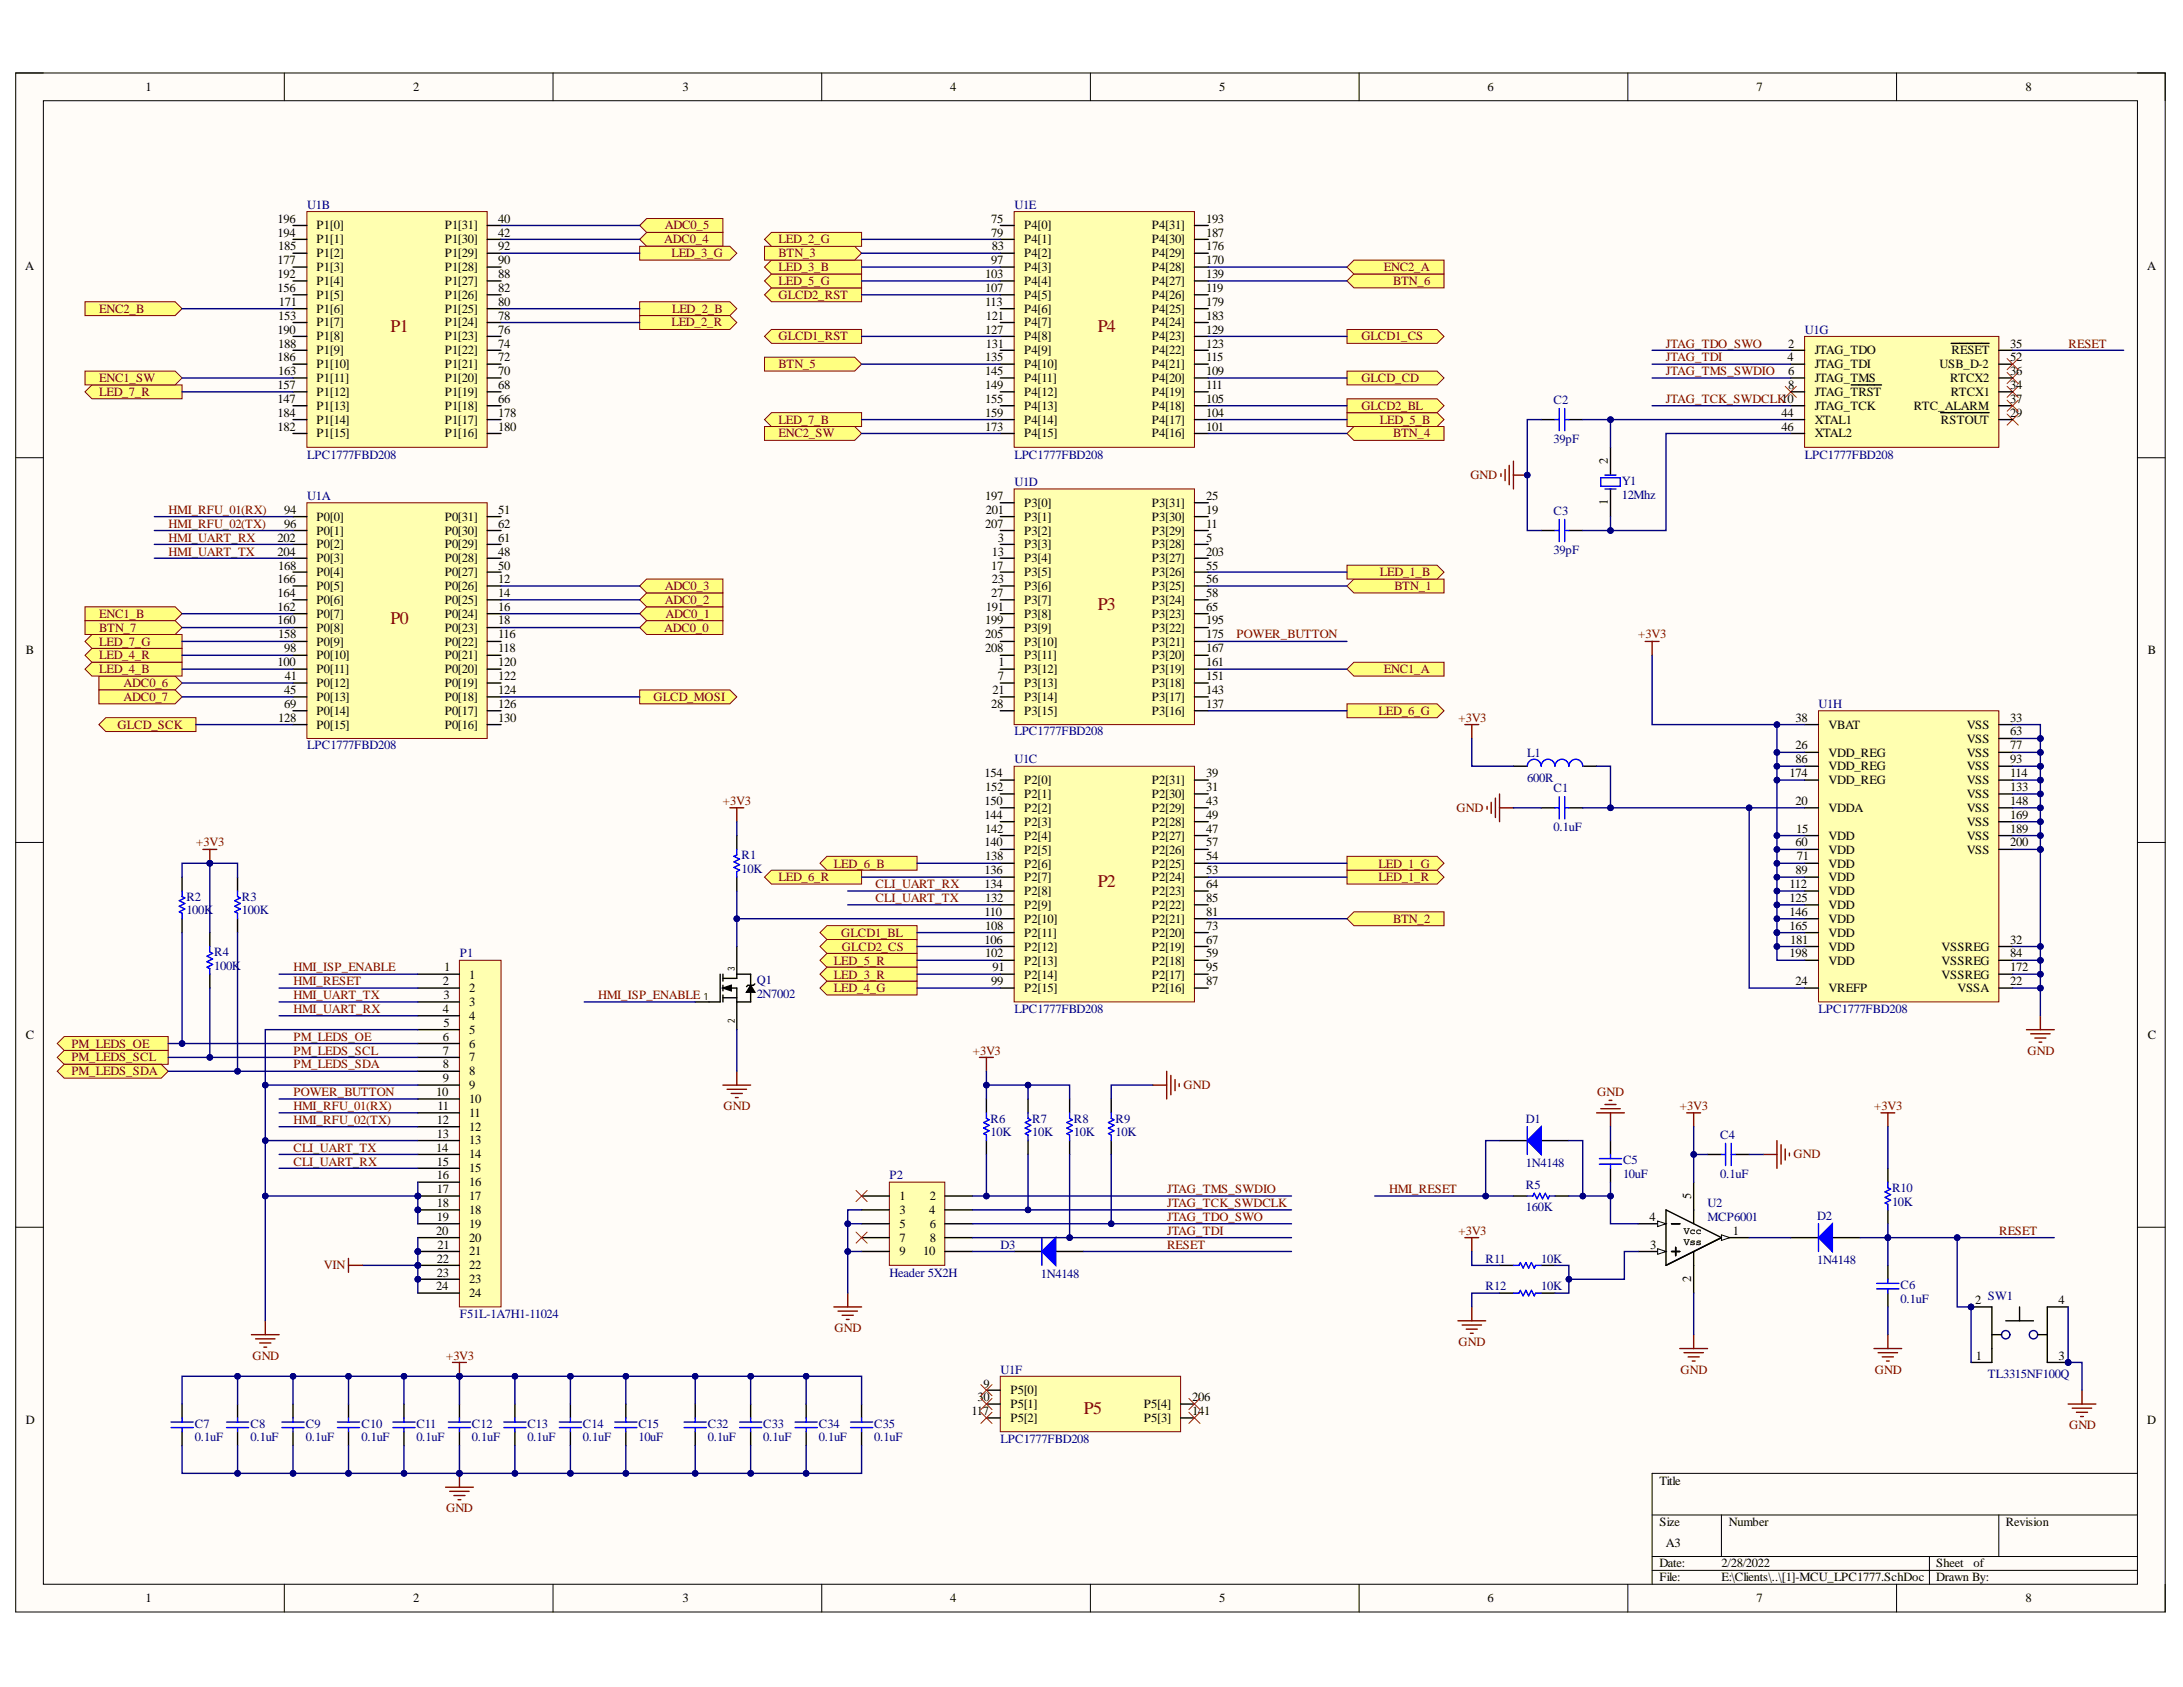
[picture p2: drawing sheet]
<svg xmlns="http://www.w3.org/2000/svg" width="279mm" height="216mm" viewBox="0 0 279 216" stroke-linecap="round" stroke-linejoin="round" font-family="sans-serif">
<defs><g id="words">
<g font-size="2.3" fill="#980000">
<text x="50" y="42.5">P1</text>
<text x="140.5" y="42.5">P4</text>
<text x="50" y="79.8">P0</text>
<text x="140.5" y="78.1">P3</text>
<text x="140.5" y="113.6">P2</text>
<text x="138.7" y="181">P5</text>
</g>
<g font-size="1.6">
<text x="18.6" y="11.7">1</text>
<text x="52.9" y="11.7">2</text>
<text x="87.4" y="11.7">3</text>
<text x="121.6" y="11.7">4</text>
<text x="156.1" y="11.7">5</text>
<text x="190.4" y="11.7">6</text>
<text x="224.8" y="11.7">7</text>
<text x="259.2" y="11.7">8</text>
<text x="35.5" y="28.5">196</text>
<text x="40.5" y="29.3">P1[0]</text>
<text x="56.9" y="29.3">P1[31]</text>
<text x="63.8" y="28.5">40</text>
<text x="126.9" y="28.5">75</text>
<text x="131.1" y="29.3">P4[0]</text>
<text x="147.4" y="29.3">P4[31]</text>
<text x="154.4" y="28.5">193</text>
<text x="3.2" y="34.5">A</text>
<text x="35.5" y="30.3">194</text>
<text x="35.5" y="33.8">177</text>
<text x="35.5" y="35.6">192</text>
<text x="35.6" y="32.1">185</text>
<text x="40.5" y="31.1">P1[1]</text>
<text x="40.5" y="32.9">P1[2]</text>
<text x="40.5" y="34.7">P1[3]</text>
<text x="56.9" y="34.7">P1[28]</text>
<text x="56.9" y="32.9">P1[29]</text>
<text x="56.9" y="31.1">P1[30]</text>
<text x="63.8" y="35.6">88</text>
<text x="63.8" y="33.8">90</text>
<text x="63.8" y="32.1">92</text>
<text x="63.8" y="30.3">42</text>
<text x="126.1" y="35.6">103</text>
<text x="126.9" y="30.3">79</text>
<text x="126.9" y="33.8">97</text>
<text x="127" y="32.1">83</text>
<text x="131.1" y="31.1">P4[1]</text>
<text x="131.1" y="32.9">P4[2]</text>
<text x="131.1" y="34.7">P4[3]</text>
<text x="147.4" y="34.7">P4[28]</text>
<text x="147.4" y="32.9">P4[29]</text>
<text x="147.4" y="31.1">P4[30]</text>
<text x="154.4" y="35.6">139</text>
<text x="154.4" y="33.8">170</text>
<text x="154.4" y="32.1">176</text>
<text x="154.4" y="30.3">187</text>
<text x="274.8" y="34.5">A</text>
<text x="35.5" y="37.4">156</text>
<text x="35.6" y="40.9">153</text>
<text x="35.7" y="39.2">171</text>
<text x="40.5" y="36.5">P1[4]</text>
<text x="40.5" y="38.2">P1[5]</text>
<text x="40.5" y="40">P1[6]</text>
<text x="40.5" y="41.8">P1[7]</text>
<text x="56.9" y="41.8">P1[24]</text>
<text x="56.9" y="40">P1[25]</text>
<text x="56.9" y="38.2">P1[26]</text>
<text x="56.9" y="36.5">P1[27]</text>
<text x="63.8" y="40.9">78</text>
<text x="63.8" y="39.2">80</text>
<text x="63.8" y="37.4">82</text>
<text x="126.1" y="37.4">107</text>
<text x="126.1" y="39.2">113</text>
<text x="126.2" y="40.9">121</text>
<text x="131.1" y="36.5">P4[4]</text>
<text x="131.1" y="38.2">P4[5]</text>
<text x="131.1" y="40">P4[6]</text>
<text x="131.1" y="41.8">P4[7]</text>
<text x="147.4" y="41.8">P4[24]</text>
<text x="147.4" y="40">P4[25]</text>
<text x="147.4" y="38.2">P4[26]</text>
<text x="147.4" y="36.5">P4[27]</text>
<text x="154.4" y="40.9">183</text>
<text x="154.4" y="39.2">179</text>
<text x="154.4" y="37.4">119</text>
<text x="35.5" y="42.7">190</text>
<text x="35.5" y="46.3">186</text>
<text x="35.6" y="44.5">188</text>
<text x="40.5" y="43.6">P1[8]</text>
<text x="40.5" y="45.3">P1[9]</text>
<text x="40.5" y="47.1">P1[10]</text>
<text x="56.9" y="47.1">P1[21]</text>
<text x="56.9" y="45.3">P1[22]</text>
<text x="56.9" y="43.6">P1[23]</text>
<text x="63.8" y="46.3">72</text>
<text x="63.8" y="44.5">74</text>
<text x="63.8" y="42.7">76</text>
<text x="126.1" y="42.7">127</text>
<text x="126.1" y="46.3">135</text>
<text x="126.2" y="44.5">131</text>
<text x="131.1" y="43.6">P4[8]</text>
<text x="131.1" y="45.3">P4[9]</text>
<text x="131.1" y="47.1">P4[10]</text>
<text x="147.4" y="47.1">P4[21]</text>
<text x="147.4" y="45.3">P4[22]</text>
<text x="147.4" y="43.6">P4[23]</text>
<text x="154.4" y="46.3">115</text>
<text x="154.4" y="44.5">123</text>
<text x="154.4" y="42.7">129</text>
<text x="228.8" y="46.3">4</text>
<text x="228.9" y="44.5">2</text>
<text x="232.3" y="45.3">JTAG_TDO</text>
<text x="232.3" y="47.1">JTAG_TDI</text>
<text x="248.2" y="47.1">USB_D-2</text>
<text x="249.8" y="45.3">RESET</text>
<text x="257.3" y="44.5">35</text>
<text x="257.3" y="46.3">52</text>
<text x="35.5" y="49.8">157</text>
<text x="35.5" y="51.6">147</text>
<text x="35.5" y="53.4">184</text>
<text x="35.6" y="48">163</text>
<text x="40.5" y="48.9">P1[11]</text>
<text x="40.5" y="50.7">P1[12]</text>
<text x="40.5" y="52.4">P1[13]</text>
<text x="56.9" y="52.4">P1[18]</text>
<text x="56.9" y="50.7">P1[19]</text>
<text x="56.9" y="48.9">P1[20]</text>
<text x="63.8" y="53.4">178</text>
<text x="63.8" y="51.6">66</text>
<text x="63.8" y="49.8">68</text>
<text x="63.8" y="48">70</text>
<text x="126.1" y="48">145</text>
<text x="126.1" y="49.8">149</text>
<text x="126.1" y="51.6">155</text>
<text x="126.1" y="53.4">159</text>
<text x="131.1" y="48.9">P4[11]</text>
<text x="131.1" y="50.7">P4[12]</text>
<text x="131.1" y="52.4">P4[13]</text>
<text x="147.4" y="52.4">P4[18]</text>
<text x="147.4" y="50.7">P4[19]</text>
<text x="147.4" y="48.9">P4[20]</text>
<text x="154.4" y="53.4">104</text>
<text x="154.4" y="51.6">105</text>
<text x="154.4" y="49.8">111</text>
<text x="154.4" y="48">109</text>
<text x="228" y="53.4">44</text>
<text x="228.9" y="48">6</text>
<text x="228.9" y="49.8">8</text>
<text x="232.3" y="48.9">JTAG_TMS</text>
<text x="232.3" y="50.7">JTAG_TRST</text>
<text x="232.3" y="52.4">JTAG_TCK</text>
<text x="244.9" y="52.4">RTC_ALARM</text>
<text x="249.6" y="48.9">RTCX2</text>
<text x="249.7" y="50.7">RTCX1</text>
<text x="257.3" y="53.4">29</text>
<text x="257.3" y="51.6">37</text>
<text x="257.3" y="49.8">34</text>
<text x="257.3" y="48">36</text>
<text x="35.5" y="55.1">182</text>
<text x="40.5" y="54.2">P1[14]</text>
<text x="40.5" y="56">P1[15]</text>
<text x="56.9" y="56">P1[16]</text>
<text x="56.9" y="54.2">P1[17]</text>
<text x="63.8" y="55.1">180</text>
<text x="126.1" y="55.1">173</text>
<text x="131.1" y="54.2">P4[14]</text>
<text x="131.1" y="56">P4[15]</text>
<text x="147.4" y="56">P4[16]</text>
<text x="147.4" y="54.2">P4[17]</text>
<text x="154.4" y="55.1">101</text>
<text x="205.8" y="59.4" transform="rotate(-90 205.8 59.4)">2</text>
<text x="228" y="55.1">46</text>
<text x="232.3" y="54.2">XTAL1</text>
<text x="232.3" y="56">XTAL2</text>
<text x="248.4" y="54.2">RSTOUT</text>
<text x="36.4" y="65.8">94</text>
<text x="63.8" y="65.8">51</text>
<text x="126.1" y="64">197</text>
<text x="126.2" y="65.8">201</text>
<text x="131.1" y="64.9">P3[0]</text>
<text x="147.4" y="64.9">P3[31]</text>
<text x="154.4" y="65.8">19</text>
<text x="154.4" y="64">25</text>
<text x="205.8" y="64.6" transform="rotate(-90 205.8 64.6)">1</text>
<text x="35.5" y="69.3">202</text>
<text x="35.5" y="71.1">204</text>
<text x="36.4" y="67.6">96</text>
<text x="40.5" y="66.6">P0[0]</text>
<text x="40.5" y="68.4">P0[1]</text>
<text x="40.5" y="70.2">P0[2]</text>
<text x="40.5" y="72">P0[3]</text>
<text x="56.9" y="72">P0[28]</text>
<text x="56.9" y="70.2">P0[29]</text>
<text x="56.9" y="68.4">P0[30]</text>
<text x="56.9" y="66.6">P0[31]</text>
<text x="63.8" y="71.1">48</text>
<text x="63.8" y="69.3">61</text>
<text x="63.8" y="67.6">62</text>
<text x="126.1" y="67.6">207</text>
<text x="127" y="71.1">13</text>
<text x="127.7" y="69.3">3</text>
<text x="131.1" y="66.6">P3[1]</text>
<text x="131.1" y="68.4">P3[2]</text>
<text x="131.1" y="70.2">P3[3]</text>
<text x="131.1" y="72">P3[4]</text>
<text x="147.4" y="72">P3[27]</text>
<text x="147.4" y="70.2">P3[28]</text>
<text x="147.4" y="68.4">P3[29]</text>
<text x="147.4" y="66.6">P3[30]</text>
<text x="154.4" y="71.1">203</text>
<text x="154.4" y="69.3">5</text>
<text x="154.4" y="67.6">11</text>
<text x="35.5" y="74.7">166</text>
<text x="35.5" y="76.4">164</text>
<text x="35.6" y="72.9">168</text>
<text x="40.5" y="73.7">P0[4]</text>
<text x="40.5" y="75.5">P0[5]</text>
<text x="40.5" y="77.3">P0[6]</text>
<text x="56.9" y="77.3">P0[25]</text>
<text x="56.9" y="75.5">P0[26]</text>
<text x="56.9" y="73.7">P0[27]</text>
<text x="63.8" y="76.4">14</text>
<text x="63.8" y="74.7">12</text>
<text x="63.8" y="72.9">50</text>
<text x="126.9" y="72.9">17</text>
<text x="126.9" y="76.4">27</text>
<text x="127" y="74.7">23</text>
<text x="131.1" y="73.7">P3[5]</text>
<text x="131.1" y="75.5">P3[6]</text>
<text x="131.1" y="77.3">P3[7]</text>
<text x="147.4" y="77.3">P3[24]</text>
<text x="147.4" y="75.5">P3[25]</text>
<text x="147.4" y="73.7">P3[26]</text>
<text x="154.4" y="76.4">58</text>
<text x="154.4" y="74.7">56</text>
<text x="154.4" y="72.9">55</text>
<text x="3.3" y="83.7">B</text>
<text x="35.5" y="78.1">162</text>
<text x="35.5" y="79.9">160</text>
<text x="35.6" y="81.7">158</text>
<text x="36.4" y="83.5">98</text>
<text x="40.5" y="79.1">P0[7]</text>
<text x="40.5" y="80.8">P0[8]</text>
<text x="40.5" y="82.6">P0[9]</text>
<text x="56.9" y="82.6">P0[22]</text>
<text x="56.9" y="80.8">P0[23]</text>
<text x="56.9" y="79.1">P0[24]</text>
<text x="63.8" y="83.5">118</text>
<text x="63.8" y="81.7">116</text>
<text x="63.8" y="79.9">18</text>
<text x="63.8" y="78.1">16</text>
<text x="126.1" y="79.9">199</text>
<text x="126.1" y="81.7">205</text>
<text x="126.1" y="83.5">208</text>
<text x="126.2" y="78.1">191</text>
<text x="131.1" y="79.1">P3[8]</text>
<text x="131.1" y="80.8">P3[9]</text>
<text x="131.1" y="82.6">P3[10]</text>
<text x="147.4" y="82.6">P3[21]</text>
<text x="147.4" y="80.8">P3[22]</text>
<text x="147.4" y="79.1">P3[23]</text>
<text x="154.4" y="83.5">167</text>
<text x="154.4" y="81.7">175</text>
<text x="154.4" y="79.9">195</text>
<text x="154.4" y="78.1">65</text>
<text x="274.9" y="83.7">B</text>
<text x="35.5" y="85.2">100</text>
<text x="36.4" y="88.8">45</text>
<text x="36.5" y="87">41</text>
<text x="40.5" y="84.4">P0[10]</text>
<text x="40.5" y="86.2">P0[11]</text>
<text x="40.5" y="87.9">P0[12]</text>
<text x="40.5" y="89.7">P0[13]</text>
<text x="56.9" y="89.7">P0[18]</text>
<text x="56.9" y="87.9">P0[19]</text>
<text x="56.9" y="86.2">P0[20]</text>
<text x="56.9" y="84.4">P0[21]</text>
<text x="63.8" y="88.8">124</text>
<text x="63.8" y="87">122</text>
<text x="63.8" y="85.2">120</text>
<text x="127" y="88.8">21</text>
<text x="127.7" y="87">7</text>
<text x="127.8" y="85.2">1</text>
<text x="131.1" y="84.4">P3[11]</text>
<text x="131.1" y="86.2">P3[12]</text>
<text x="131.1" y="87.9">P3[13]</text>
<text x="131.1" y="89.7">P3[14]</text>
<text x="147.4" y="89.7">P3[17]</text>
<text x="147.4" y="87.9">P3[18]</text>
<text x="147.4" y="86.2">P3[19]</text>
<text x="147.4" y="84.4">P3[20]</text>
<text x="154.4" y="88.8">143</text>
<text x="154.4" y="87">151</text>
<text x="154.4" y="85.2">161</text>
<text x="35.6" y="92.3">128</text>
<text x="36.4" y="90.6">69</text>
<text x="40.5" y="91.5">P0[14]</text>
<text x="40.5" y="93.3">P0[15]</text>
<text x="56.9" y="93.3">P0[16]</text>
<text x="56.9" y="91.5">P0[17]</text>
<text x="63.8" y="92.3">130</text>
<text x="63.8" y="90.6">126</text>
<text x="126.9" y="90.6">28</text>
<text x="131.1" y="91.5">P3[15]</text>
<text x="147.4" y="91.5">P3[16]</text>
<text x="154.4" y="90.6">137</text>
<text x="229.8" y="92.3">38</text>
<text x="229.8" y="95.9">26</text>
<text x="234" y="93.3">VBAT</text>
<text x="251.7" y="93.3">VSS</text>
<text x="251.7" y="95">VSS</text>
<text x="257.3" y="92.3">33</text>
<text x="257.3" y="94.1">63</text>
<text x="257.3" y="95.9">77</text>
<text x="126" y="99.4">154</text>
<text x="126.1" y="101.2">152</text>
<text x="131.1" y="100.4">P2[0]</text>
<text x="147.4" y="100.4">P2[31]</text>
<text x="154.4" y="101.2">31</text>
<text x="154.4" y="99.4">39</text>
<text x="229" y="99.4">174</text>
<text x="229.8" y="97.7">86</text>
<text x="234" y="96.8">VDD_REG</text>
<text x="234" y="98.6">VDD_REG</text>
<text x="234" y="100.4">VDD_REG</text>
<text x="251.7" y="96.8">VSS</text>
<text x="251.7" y="98.6">VSS</text>
<text x="251.7" y="100.4">VSS</text>
<text x="257.3" y="97.7">93</text>
<text x="257.3" y="99.4">114</text>
<text x="257.3" y="101.2">133</text>
<text x="126" y="103">150</text>
<text x="126" y="104.8">144</text>
<text x="126.1" y="106.5">142</text>
<text x="131.1" y="102.2">P2[1]</text>
<text x="131.1" y="103.9">P2[2]</text>
<text x="131.1" y="105.7">P2[3]</text>
<text x="131.1" y="107.5">P2[4]</text>
<text x="147.4" y="107.5">P2[27]</text>
<text x="147.4" y="105.7">P2[28]</text>
<text x="147.4" y="103.9">P2[29]</text>
<text x="147.4" y="102.2">P2[30]</text>
<text x="154.4" y="106.5">47</text>
<text x="154.4" y="104.8">49</text>
<text x="154.4" y="103">43</text>
<text x="229.8" y="103">20</text>
<text x="229.9" y="106.5">15</text>
<text x="234" y="103.9">VDDA</text>
<text x="234" y="107.5">VDD</text>
<text x="251.7" y="102.2">VSS</text>
<text x="251.7" y="103.9">VSS</text>
<text x="251.7" y="105.7">VSS</text>
<text x="251.7" y="107.5">VSS</text>
<text x="257.3" y="103">148</text>
<text x="257.3" y="104.8">169</text>
<text x="257.3" y="106.5">189</text>
<text x="126" y="108.3">140</text>
<text x="126" y="111.9">136</text>
<text x="126" y="113.7">134</text>
<text x="126.1" y="110.1">138</text>
<text x="131.1" y="109.3">P2[5]</text>
<text x="131.1" y="111">P2[6]</text>
<text x="131.1" y="112.8">P2[7]</text>
<text x="147.4" y="112.8">P2[24]</text>
<text x="147.4" y="111">P2[25]</text>
<text x="147.4" y="109.3">P2[26]</text>
<text x="154.4" y="113.7">64</text>
<text x="154.4" y="111.9">53</text>
<text x="154.4" y="110.1">54</text>
<text x="154.4" y="108.3">57</text>
<text x="229" y="113.7">112</text>
<text x="229.8" y="108.3">60</text>
<text x="229.8" y="111.9">89</text>
<text x="230" y="110.1">71</text>
<text x="234" y="109.3">VDD</text>
<text x="234" y="111">VDD</text>
<text x="234" y="112.8">VDD</text>
<text x="251.7" y="109.3">VSS</text>
<text x="257.3" y="108.3">200</text>
<text x="126" y="117.2">110</text>
<text x="126.1" y="115.4">132</text>
<text x="126.1" y="119">108</text>
<text x="131.1" y="114.6">P2[8]</text>
<text x="131.1" y="116.4">P2[9]</text>
<text x="131.1" y="118.1">P2[10]</text>
<text x="131.1" y="119.9">P2[11]</text>
<text x="147.4" y="119.9">P2[20]</text>
<text x="147.4" y="118.1">P2[21]</text>
<text x="147.4" y="116.4">P2[22]</text>
<text x="147.4" y="114.6">P2[23]</text>
<text x="154.4" y="119">73</text>
<text x="154.4" y="117.2">81</text>
<text x="154.4" y="115.4">85</text>
<text x="229" y="115.4">125</text>
<text x="229" y="117.2">146</text>
<text x="229" y="119">165</text>
<text x="234" y="114.6">VDD</text>
<text x="234" y="116.4">VDD</text>
<text x="234" y="118.1">VDD</text>
<text x="234" y="119.9">VDD</text>
<text x="56.8" y="124.3">1</text>
<text x="60.1" y="125.2">1</text>
<text x="126" y="120.8">106</text>
<text x="126.1" y="122.5">102</text>
<text x="127" y="124.3">91</text>
<text x="131.1" y="121.7">P2[12]</text>
<text x="131.1" y="123.5">P2[13]</text>
<text x="131.1" y="125.2">P2[14]</text>
<text x="147.4" y="125.2">P2[17]</text>
<text x="147.4" y="123.5">P2[18]</text>
<text x="147.4" y="121.7">P2[19]</text>
<text x="154.4" y="124.3">95</text>
<text x="154.4" y="122.5">59</text>
<text x="154.4" y="120.8">67</text>
<text x="229" y="122.5">198</text>
<text x="229.1" y="120.8">181</text>
<text x="234" y="121.7">VDD</text>
<text x="234" y="123.5">VDD</text>
<text x="248.5" y="121.7">VSSREG</text>
<text x="248.5" y="123.5">VSSREG</text>
<text x="248.5" y="125.2">VSSREG</text>
<text x="257.3" y="120.8">32</text>
<text x="257.3" y="122.5">84</text>
<text x="257.3" y="124.3">172</text>
<text x="56.7" y="126.1">2</text>
<text x="56.7" y="129.6">4</text>
<text x="56.8" y="127.9">3</text>
<text x="56.8" y="131.4">5</text>
<text x="60.1" y="127">2</text>
<text x="60.1" y="128.8">3</text>
<text x="60.1" y="130.6">4</text>
<text x="126.9" y="126.1">99</text>
<text x="131.1" y="127">P2[15]</text>
<text x="147.4" y="127">P2[16]</text>
<text x="154.4" y="126.1">87</text>
<text x="229.8" y="126.1">24</text>
<text x="234" y="127">VREFP</text>
<text x="250.5" y="127">VSSA</text>
<text x="257.3" y="126.1">22</text>
<text x="3.3" y="132.9">C</text>
<text x="56.7" y="133.2">6</text>
<text x="56.7" y="135">7</text>
<text x="56.7" y="136.7">8</text>
<text x="60.1" y="132.3">5</text>
<text x="60.1" y="134.1">6</text>
<text x="60.1" y="135.8">7</text>
<text x="60.1" y="137.6">8</text>
<text x="274.9" y="132.9">C</text>
<text x="55.8" y="140.3">10</text>
<text x="55.9" y="143.8">12</text>
<text x="56" y="142.1">11</text>
<text x="56.7" y="138.5">9</text>
<text x="60.1" y="139.4">9</text>
<text x="60.1" y="141.1">10</text>
<text x="60.1" y="142.9">11</text>
<text x="55.8" y="147.4">14</text>
<text x="55.9" y="145.6">13</text>
<text x="55.9" y="149.2">15</text>
<text x="60.1" y="144.7">12</text>
<text x="60.1" y="146.5">13</text>
<text x="60.1" y="148.2">14</text>
<text x="55.9" y="150.9">16</text>
<text x="55.9" y="152.7">17</text>
<text x="55.9" y="154.5">18</text>
<text x="60.1" y="150">15</text>
<text x="60.1" y="151.8">16</text>
<text x="60.1" y="153.6">17</text>
<text x="60.1" y="155.3">18</text>
<text x="115.1" y="153.6">1</text>
<text x="115.1" y="155.3">3</text>
<text x="118.9" y="155.3">4</text>
<text x="119" y="153.6">2</text>
<text x="216.4" y="153.4" transform="rotate(-90 216.4 153.4)">5</text>
<text x="55.8" y="158">20</text>
<text x="55.9" y="156.3">19</text>
<text x="55.9" y="161.6">22</text>
<text x="56" y="159.8">21</text>
<text x="60.1" y="157.1">19</text>
<text x="60.1" y="158.9">20</text>
<text x="60.1" y="160.7">21</text>
<text x="115.1" y="157.1">5</text>
<text x="115.1" y="158.9">7</text>
<text x="115.1" y="160.7">9</text>
<text x="118.2" y="160.7">10</text>
<text x="119" y="157.1">6</text>
<text x="119" y="158.9">8</text>
<text x="211.1" y="156.3">4</text>
<text x="211.2" y="159.8">3</text>
<text x="221.8" y="158">1</text>
<text x="55.8" y="165.1">24</text>
<text x="55.9" y="163.4">23</text>
<text x="60.1" y="162.4">22</text>
<text x="60.1" y="164.2">23</text>
<text x="60.1" y="166">24</text>
<text x="216.4" y="164.1" transform="rotate(-90 216.4 164.1)">2</text>
<text x="252.8" y="166.9">2</text>
<text x="263.5" y="166.9">4</text>
<text x="125.1" y="179.4">30</text>
<text x="125.9" y="177.6">9</text>
<text x="129.3" y="178.4">P5[0]</text>
<text x="152.6" y="179.4">206</text>
<text x="252.9" y="174">1</text>
<text x="263.5" y="174">3</text>
<text x="3.3" y="182.2">D</text>
<text x="124.3" y="181.1">117</text>
<text x="129.3" y="180.2">P5[1]</text>
<text x="129.3" y="182">P5[2]</text>
<text x="146.4" y="182">P5[3]</text>
<text x="146.4" y="180.2">P5[4]</text>
<text x="152.6" y="181.1">141</text>
<text x="274.8" y="182.2">D</text>
<text x="212.4" y="190">Title</text>
<text x="212.4" y="195.2">Size</text>
<text x="213.2" y="198">A3</text>
<text x="221.3" y="195.2">Number</text>
<text x="256.7" y="195.2">Revision</text>
<text x="212.4" y="200.6">Date:</text>
<text x="212.4" y="202.4">File:</text>
<text x="220.3" y="200.6">2/28/2022</text>
<text x="220.3" y="202.4">E:\Clients\..\[1]-MCU_LPC1777.SchDoc</text>
<text x="247.8" y="200.6">Sheet</text>
<text x="247.8" y="202.4">Drawn By:</text>
<text x="252.6" y="200.6">of</text>
<text x="18.6" y="205.1">1</text>
<text x="52.9" y="205.1">2</text>
<text x="87.4" y="205.1">3</text>
<text x="121.6" y="205.1">4</text>
<text x="156.1" y="205.1">5</text>
<text x="190.4" y="205.1">6</text>
<text x="224.8" y="205.1">7</text>
<text x="259.2" y="205.1">8</text>
</g>
<g font-size="1.6" fill="#000080">
<text x="39.3" y="26.7">U1B</text>
<text x="129.8" y="26.7">U1E</text>
<text x="231" y="42.7">U1G</text>
<text x="198.9" y="51.8">C2</text>
<text x="39.3" y="58.7">LPC1777FBD208</text>
<text x="129.8" y="58.7">LPC1777FBD208</text>
<text x="198.9" y="56.7">39pF</text>
<text x="231" y="58.7">LPC1777FBD208</text>
<text x="39.3" y="64">U1A</text>
<text x="129.8" y="62.2">U1D</text>
<text x="198.9" y="66">C3</text>
<text x="207.6" y="62.1">Y1</text>
<text x="207.6" y="63.8">12Mhz</text>
<text x="198.9" y="70.9">39pF</text>
<text x="39.3" y="95.9">LPC1777FBD208</text>
<text x="129.8" y="94.1">LPC1777FBD208</text>
<text x="232.8" y="90.6">U1H</text>
<text x="129.8" y="97.7">U1C</text>
<text x="195.5" y="96.8">L1</text>
<text x="195.5" y="100">600R</text>
<text x="198.9" y="101.4">C1</text>
<text x="198.9" y="106.4">0.1uF</text>
<text x="94.9" y="109.9">R1</text>
<text x="94.9" y="111.7">10K</text>
<text x="23.9" y="115.3">R2</text>
<text x="23.9" y="117">100K</text>
<text x="31" y="115.3">R3</text>
<text x="31" y="117">100K</text>
<text x="27.4" y="122.4">R4</text>
<text x="27.4" y="124.1">100K</text>
<text x="58.9" y="122.5">P1</text>
<text x="96.8" y="125.9">Q1</text>
<text x="96.8" y="127.7">2N7002</text>
<text x="129.8" y="129.6">LPC1777FBD208</text>
<text x="232.8" y="129.6">LPC1777FBD208</text>
<text x="126.8" y="143.7">R6</text>
<text x="132.1" y="143.7">R7</text>
<text x="137.4" y="143.7">R8</text>
<text x="142.8" y="143.7">R9</text>
<text x="195.3" y="143.7">D1</text>
<text x="126.8" y="145.4">10K</text>
<text x="132.1" y="145.4">10K</text>
<text x="137.4" y="145.4">10K</text>
<text x="142.8" y="145.4">10K</text>
<text x="195.3" y="149.3">1N4148</text>
<text x="207.7" y="149">C5</text>
<text x="220.2" y="145.8">C4</text>
<text x="113.8" y="150.9">P2</text>
<text x="195.3" y="152.2">R5</text>
<text x="195.3" y="155">160K</text>
<text x="207.7" y="150.8">10uF</text>
<text x="218.6" y="154.5">U2</text>
<text x="220.2" y="150.8">0.1uF</text>
<text x="242.2" y="152.5">R10</text>
<text x="242.2" y="154.3">10K</text>
<text x="128.1" y="159.8">D3</text>
<text x="190.1" y="161.6">R11</text>
<text x="197.2" y="161.6">10K</text>
<text x="218.6" y="156.3">MCP6001</text>
<text x="232.6" y="156.1">D2</text>
<text x="232.6" y="161.8">1N4148</text>
<text x="113.8" y="163.4">Header 5X2H</text>
<text x="133.2" y="163.5">1N4148</text>
<text x="190.1" y="165.1">R12</text>
<text x="197.2" y="165.1">10K</text>
<text x="243.3" y="165">C6</text>
<text x="243.3" y="166.8">0.1uF</text>
<text x="254.4" y="166.3">SW1</text>
<text x="58.9" y="168.7">F51L-1A7H1-11024</text>
<text x="128.1" y="175.8">U1F</text>
<text x="254.4" y="176.3">TL3315NF100Q</text>
<text x="25" y="182.7">C7</text>
<text x="25" y="184.4">0.1uF</text>
<text x="32.1" y="182.7">C8</text>
<text x="32.1" y="184.4">0.1uF</text>
<text x="39.2" y="182.7">C9</text>
<text x="39.2" y="184.4">0.1uF</text>
<text x="46.3" y="182.7">C10</text>
<text x="46.3" y="184.4">0.1uF</text>
<text x="53.3" y="182.7">C11</text>
<text x="53.3" y="184.4">0.1uF</text>
<text x="60.4" y="182.7">C12</text>
<text x="60.4" y="184.4">0.1uF</text>
<text x="67.5" y="182.7">C13</text>
<text x="67.5" y="184.4">0.1uF</text>
<text x="74.6" y="182.7">C14</text>
<text x="74.6" y="184.4">0.1uF</text>
<text x="81.7" y="182.7">C15</text>
<text x="81.7" y="184.4">10uF</text>
<text x="90.6" y="182.7">C32</text>
<text x="90.6" y="184.4">0.1uF</text>
<text x="97.7" y="182.7">C33</text>
<text x="97.7" y="184.4">0.1uF</text>
<text x="104.8" y="182.7">C34</text>
<text x="104.8" y="184.4">0.1uF</text>
<text x="111.9" y="182.7">C35</text>
<text x="111.9" y="184.4">0.1uF</text>
<text x="128.1" y="184.7">LPC1777FBD208</text>
</g>
<g font-size="1.6" fill="#800000">
<text x="85.1" y="29.3">ADC0_5</text>
<text x="85" y="31.1">ADC0_4</text>
<text x="85.9" y="32.9">LED_3_G</text>
<text x="99.6" y="34.7">LED_3_B</text>
<text x="99.6" y="32.9">BTN_3</text>
<text x="99.6" y="31.1">LED_2_G</text>
<text x="177.1" y="34.7">ENC2_A</text>
<text x="12.7" y="40">ENC2_B</text>
<text x="85.9" y="41.8">LED_2_R</text>
<text x="86" y="40">LED_2_B</text>
<text x="99.6" y="38.2">GLCD2_RST</text>
<text x="99.6" y="36.5">LED_5_G</text>
<text x="178.3" y="36.5">BTN_6</text>
<text x="99.6" y="43.6">GLCD1_RST</text>
<text x="99.6" y="47.1">BTN_5</text>
<text x="174.2" y="43.6">GLCD1_CS</text>
<text x="213.2" y="44.5">JTAG_TDO_SWO</text>
<text x="213.2" y="46.3">JTAG_TDI</text>
<text x="264.7" y="44.5">RESET</text>
<text x="12.7" y="50.7">LED_7_R</text>
<text x="12.7" y="48.9">ENC1_SW</text>
<text x="174.2" y="48.9">GLCD_CD</text>
<text x="174.2" y="52.4">GLCD2_BL</text>
<text x="213.2" y="48">JTAG_TMS_SWDIO</text>
<text x="213.2" y="51.6">JTAG_TCK_SWDCLK10</text>
<text x="99.6" y="54.2">LED_7_B</text>
<text x="99.6" y="56">ENC2_SW</text>
<text x="176.6" y="54.2">LED_5_B</text>
<text x="178.3" y="56">BTN_4</text>
<text x="21.6" y="65.8">HMI_RFU_01(RX)</text>
<text x="188.2" y="61.3">GND</text>
<text x="21.6" y="71.1">HMI_UART_TX</text>
<text x="21.6" y="69.3">HMI_UART_RX</text>
<text x="21.6" y="67.6">HMI_RFU_02(TX)</text>
<text x="85.1" y="77.3">ADC0_2</text>
<text x="85.1" y="75.5">ADC0_3</text>
<text x="176.6" y="73.7">LED_1_B</text>
<text x="178.5" y="75.5">BTN_1</text>
<text x="12.7" y="82.6">LED_7_G</text>
<text x="12.7" y="80.8">BTN_7</text>
<text x="12.7" y="79.1">ENC1_B</text>
<text x="85" y="80.8">ADC0_0</text>
<text x="85.2" y="79.1">ADC0_1</text>
<text x="158.3" y="81.7">POWER_BUTTON</text>
<text x="209.7" y="81.7">+3V3</text>
<text x="12.7" y="86.2">LED_4_B</text>
<text x="12.7" y="84.4">LED_4_R</text>
<text x="15.8" y="87.9">ADC0_6</text>
<text x="15.8" y="89.7">ADC0_7</text>
<text x="83.7" y="89.7">GLCD_MOSI</text>
<text x="177.1" y="86.2">ENC1_A</text>
<text x="15.1" y="93.3">GLCD_SCK</text>
<text x="176.4" y="91.5">LED_6_G</text>
<text x="186.7" y="92.3">+3V3</text>
<text x="92.5" y="103">+3V3</text>
<text x="186.4" y="103.9">GND</text>
<text x="25.1" y="108.3">+3V3</text>
<text x="99.6" y="112.8">LED_6_R</text>
<text x="106.7" y="111">LED_6_B</text>
<text x="112.1" y="113.7">CLI_UART_RX</text>
<text x="176.4" y="112.8">LED_1_R</text>
<text x="176.4" y="111">LED_1_G</text>
<text x="107.7" y="119.9">GLCD1_BL</text>
<text x="112.1" y="115.4">CLI_UART_TX</text>
<text x="178.3" y="118.1">BTN_2</text>
<text x="37.6" y="124.3">HMI_ISP_ENABLE</text>
<text x="106.7" y="123.5">LED_5_R</text>
<text x="106.7" y="125.2">LED_3_R</text>
<text x="107.8" y="121.7">GLCD2_CS</text>
<text x="37.6" y="126.1">HMI_RESET</text>
<text x="37.6" y="127.9">HMI_UART_TX</text>
<text x="37.6" y="129.6">HMI_UART_RX</text>
<text x="76.5" y="127.9">HMI_ISP_ENABLE</text>
<text x="106.7" y="127">LED_4_G</text>
<text x="9.1" y="134.1">PM_LEDS_OE</text>
<text x="9.1" y="135.8">PM_LEDS_SCL</text>
<text x="9.1" y="137.6">PM_LEDS_SDA</text>
<text x="37.6" y="133.2">PM_LEDS_OE</text>
<text x="37.6" y="136.7">PM_LEDS_SDA</text>
<text x="37.6" y="135">PM_LEDS_SCL</text>
<text x="124.5" y="135">+3V3</text>
<text x="259.5" y="135">GND</text>
<text x="37.6" y="142.1">HMI_RFU_01(RX)</text>
<text x="37.6" y="143.8">HMI_RFU_02(TX)</text>
<text x="37.6" y="140.3">POWER_BUTTON</text>
<text x="92.6" y="142.1">GND</text>
<text x="151.5" y="139.4">GND</text>
<text x="204.4" y="140.3">GND</text>
<text x="215" y="142.1">+3V3</text>
<text x="239.9" y="142.1">+3V3</text>
<text x="37.6" y="147.4">CLI_UART_TX</text>
<text x="37.6" y="149.2">CLI_UART_RX</text>
<text x="229.6" y="148.2">GND</text>
<text x="149.4" y="152.7">JTAG_TMS_SWDIO</text>
<text x="149.4" y="154.5">JTAG_TCK_SWDCLK</text>
<text x="177.8" y="152.7">HMI_RESET</text>
<text x="149.4" y="159.8">RESET</text>
<text x="149.4" y="156.3">JTAG_TDO_SWO</text>
<text x="149.4" y="158">JTAG_TDI</text>
<text x="186.7" y="158">+3V3</text>
<text x="255.9" y="158">RESET</text>
<text x="41.4" y="162.4">VIN</text>
<text x="106.8" y="170.5">GND</text>
<text x="186.7" y="172.2">GND</text>
<text x="32.3" y="174">GND</text>
<text x="57.1" y="174">+3V3</text>
<text x="215.1" y="175.8">GND</text>
<text x="240" y="175.8">GND</text>
<text x="264.8" y="182.9">GND</text>
<text x="57.1" y="193.6">GND</text>
</g>
<g font-size="1.3">
<text x="94.1" y="124.3" transform="rotate(-90 94.1 124.3)">3</text>
<text x="90.1" y="127.9">1</text>
<text x="94.1" y="130.9" transform="rotate(-90 94.1 130.9)">2</text>
<text x="215.5" y="157.9">Vcc</text>
<text x="215.5" y="159.4">Vss</text>
</g>
</g></defs>
<path d="M2 9.3h275.1v197h-275.1z" fill-rule="evenodd" fill="#fffcf8"/>
<path d="M2 9.3h275.1v197h-275.1z" fill="none" stroke="#000" stroke-width=".13"/>
<path d="M5.6 12.9h268v189.9h-268z" fill-rule="evenodd" fill="#fffcf8"/>
<g fill="none" stroke="#000" stroke-width=".13">
<path d="M2 9.3h3.6M5.6 12.9h268v189.9h-268zM36.4 9.3v3.6M70.8 9.3v3.6M105.2 9.3v3.6M139.6 9.3v3.6M174 9.3v3.6M208.3 9.3v3.6M242.7 9.3v3.6M273.6 9.3h3.5v3.6M2 58.6h3.6M273.6 58.6h3.5"/>
<path d="M2 107.8h3.6M273.6 107.8h3.5M2 157.1h3.6M273.6 157.1h3.5M211.5 193.9h62.1M211.5 199.2h62.1M220.3 193.9v5.3M246.9 199.2v3.6M255.8 193.9v5.3M273.6 188.6h-62.1v14.2M36.4 202.8v3.5M70.8 202.8v3.5"/>
<path d="M105.2 202.8v3.5M139.6 202.8v3.5M174 202.8v3.5M208.3 202.8v3.5M211.5 201h62.1M242.7 202.8v3.5M277.1 202.8v3.5"/>
</g>
<path d="M256.9 49.4l1.4 1.5M258.3 49.4l-1.4 1.5" fill="none" stroke="#f00" stroke-width=".13"/>
<path d="M187.5 92.7h1.8M188.4 92.7v1.8M210.6 82.1h1.7M211.5 82.1v1.8M57.9 174.4h1.8M58.8 174.4v1.7" fill="none" stroke="#800000" stroke-width=".18"/>
<path d="M193.7 98.1h1.8M202.6 98.1h1.7M80.1 179.7v1.8M80.1 183.2v1.8" fill="none" stroke="#000" stroke-width=".18"/>
<path d="M195.5 98.1a.89 .89 0 0 1 .9-.9 .89 .89 0 0 1 .9 .9 .88 .88 0 0 1 .8-.9 .88 .88 0 0 1 .9 .9 .89 .89 0 0 1 .9-.9 .89 .89 0 0 1 .9 .9 .89 .89 0 0 1 .9-.9 .89 .89 0 0 1 .9 .9M78.7 182h2.8M78.7 182.7h2.8M80.1 181.5v.5M80.1 182.7v.5" fill="none" stroke="#00f" stroke-width=".18"/>
<circle cx="58.8" cy="176.1" r=".35" fill="#000080"/>
<circle cx="58.8" cy="176.1" r=".35" fill="none" stroke="#000080" stroke-width=".13"/>
<path d="M57 190.3h3.6M57.6 190.9h2.4M58.1 191.4h1.4M58.6 191.9h.4M58.8 188.6v1.7" fill="none" stroke="#800000" stroke-width=".18"/>
<circle cx="58.8" cy="188.6" r=".36" fill="#000080"/>
<circle cx="58.8" cy="188.6" r=".36" fill="none" stroke="#000080" stroke-width=".13"/>
<path d="M256.9 53l1.4 1.4M258.3 53l-1.4 1.4" fill="none" stroke="#f00" stroke-width=".13"/>
<path d="M197.3 53.7h1.7M200.8 53.7h1.8M197.3 67.9h1.7M200.8 67.9h1.8" fill="none" stroke="#000" stroke-width=".18"/>
<path d="M199 53.7h.6M199.6 52.3v2.8M200.3 52.3v2.8M200.3 53.7h.5M199 67.9h.6M199.6 66.5v2.8M200.3 66.5v2.8M200.3 67.9h.5" fill="none" stroke="#00f" stroke-width=".18"/>
<path d="M193.2 59.6v2.4M193.7 59v3.6M192.1 60.6v.4M192.6 60.1v1.4M193.7 60.8h1.8" fill="none" stroke="#800000" stroke-width=".18"/>
<circle cx="195.5" cy="60.8" r=".35" fill="#000080"/>
<circle cx="195.5" cy="60.8" r=".35" fill="none" stroke="#000080" stroke-width=".13"/>
<path d="M256.9 47.7l1.4 1.4M258.3 47.7l-1.4 1.4" fill="none" stroke="#f00" stroke-width=".13"/>
<path d="M172.4 47.5h11.5l.9 .9-.9 .9h-11.5z" fill-rule="evenodd" fill="#ffff80"/>
<path d="M172.4 47.5h11.5l.9 .9-.9 .9h-11.5z" fill="none" stroke="#800000" stroke-width=".13"/>
<path d="M104.9 119.4l.9-.9h11.6v1.7h-11.6z" fill-rule="evenodd" fill="#ffff80"/>
<path d="M104.9 119.4l.9-.9h11.6v1.7h-11.6z" fill="none" stroke="#800000" stroke-width=".13"/>
<path d="M104.9 121.1l.9-.9h11.6v1.8h-11.6z" fill-rule="evenodd" fill="#ffff80"/>
<path d="M104.9 121.1l.9-.9h11.6v1.8h-11.6z" fill="none" stroke="#800000" stroke-width=".13"/>
<path d="M97.9 37.7l.8-.9h11.6v1.8h-11.6z" fill-rule="evenodd" fill="#ffff80"/>
<path d="M97.9 37.7l.8-.9h11.6v1.8h-11.6z" fill="none" stroke="#800000" stroke-width=".13"/>
<path d="M220.3 158.4h3.6" fill="none" stroke="#000" stroke-width=".18"/>
<path d="M220.3 158l1.1 .4-1.1 .4z" fill="#f8fcff"/>
<path d="M220.3 158l1.1 .4-1.1 .4z" fill="none" stroke="#000" stroke-width=".13"/>
<path d="M209.7 156.6h3.5M216.8 151.3v3.5M216.8 161.9v3.6" fill="none" stroke="#000" stroke-width=".18"/>
<path d="M212.2 156.3l1 .3-1 .4z" fill="#f8fcff"/>
<path d="M212.2 156.3l1 .3-1 .4z" fill="none" stroke="#000" stroke-width=".13"/>
<path d="M209.7 160.2h3.5" fill="none" stroke="#000" stroke-width=".18"/>
<path d="M212.2 159.8l1 .4-1 .3z" fill="#f8fcff"/>
<path d="M212.2 159.8l1 .4-1 .3z" fill="none" stroke="#000" stroke-width=".13"/>
<path d="M213.2 154.8l7.1 3.6-7.1 3.5zM213.9 156.6h1.1M214.5 159.6v1.1M216.8 154.8v1.8M229.2 158.4h3.5M234.5 158.4h3.6M213.9 160.2h1.1M216.8 160.2v1.7" fill="none" stroke="#000" stroke-width=".18"/>
<path d="M232.7 158.4l1.8-1.8v3.6z" fill="#00f"/>
<path d="M232.7 158.4l1.8-1.8v3.6zM232.7 156.6v3.6" fill="none" stroke="#00f" stroke-width=".18"/>
<path d="M191.9 146h3.6M197.3 146h3.5" fill="none" stroke="#000" stroke-width=".18"/>
<path d="M195.5 146l1.8-1.8v3.5z" fill="#00f"/>
<g fill="none" stroke="#00f" stroke-width=".18">
<path d="M195.5 146l1.8-1.8v3.5zM195.5 144.2v3.5M195.5 153.1h.7l.2-.4 .3 .7 .4-.7 .3 .7 .4-.7 .3 .7 .2-.3h.7M204.7 149h2.8M204.7 148.3h2.8M206.1 147.7v.6M206.1 149v.5M220.3 147.7h.6M220.9 146.3v2.9M221.6 146.3v2.9M221.6 147.7h.5M241.6 151.3v.7l.4 .2-.7 .3 .7 .4-.7 .3 .7 .4-.7 .4 .3 .1v.7"/>
<path d="M193.7 161.9h.7l.2-.3 .3 .7 .4-.7 .3 .7 .4-.7 .4 .7 .1-.4h.8M193.7 165.5h.7l.2-.4 .3 .7 .4-.7 .3 .7 .4-.7 .4 .7 .1-.3h.8M240.2 165h2.8M240.2 164.2h2.8M241.6 163.7v.5M241.6 165v.5"/>
</g>
<g fill="none" stroke="#000" stroke-width=".18">
<path d="M193.7 153.1h1.8M199 153.1h1.8M206.1 146v1.7M206.1 149.5v1.8M218.5 147.7h1.8M222.1 147.7h1.8M241.6 149.5v1.8M241.6 154.8v1.8M191.9 161.9h1.8M191.9 165.5h1.8M197.3 161.9h1.7M197.3 165.5h1.7"/>
<path d="M241.6 161.9v1.8M241.6 165.5v1.8"/>
</g>
<g fill="none" stroke="#800000" stroke-width=".18">
<path d="M187.5 158.4h1.8M188.4 158.4v1.8M204.3 142.4h3.6M204.9 141.9h2.5M205.4 141.4h1.4M205.9 140.8h.4M206.1 142.4v1.8M215.9 142.4h1.8M216.8 142.4v1.8M225.7 147.7h1.7M227.4 146v3.5M228 146.5v2.5"/>
<path d="M228.5 147v1.5M229 147.6v.3M240.7 142.4h1.8M241.6 142.4v1.8M186.6 169h3.5M187.1 169.6h2.5M187.7 170.1h1.4M188.2 170.6h.4M188.4 167.3v1.7M215 172.6h3.5M215.5 173.1h2.5M216.1 173.7h1.4"/>
<path d="M216.6 174.2h.4M216.8 170.8v1.8M239.9 172.6h3.5M240.4 173.1h2.5M240.9 173.7h1.4M241.4 174.2h.4M241.6 170.8v1.8"/>
</g>
<path d="M7.3 133.5l.9-.8h13.3v1.7h-13.3z" fill-rule="evenodd" fill="#ffff80"/>
<path d="M7.3 133.5l.9-.8h13.3v1.7h-13.3z" fill="none" stroke="#800000" stroke-width=".13"/>
<path d="M7.3 135.3l.9-.9h13.3v1.8h-13.3z" fill-rule="evenodd" fill="#ffff80"/>
<path d="M7.3 135.3l.9-.9h13.3v1.8h-13.3z" fill="none" stroke="#800000" stroke-width=".13"/>
<path d="M7.3 137.1l.9-.9h12.4l.9 .9-.9 .9h-12.4z" fill-rule="evenodd" fill="#ffff80"/>
<path d="M7.3 137.1l.9-.9h12.4l.9 .9-.9 .9h-12.4z" fill="none" stroke="#800000" stroke-width=".13"/>
<path d="M172.4 75l.9-.9h11.5v1.8h-11.5z" fill-rule="evenodd" fill="#ffff80"/>
<path d="M172.4 75l.9-.9h11.5v1.8h-11.5z" fill="none" stroke="#800000" stroke-width=".13"/>
<path d="M172.4 55.5l.9-.9h11.5v1.8h-11.5z" fill-rule="evenodd" fill="#ffff80"/>
<path d="M172.4 55.5l.9-.9h11.5v1.8h-11.5z" fill="none" stroke="#800000" stroke-width=".13"/>
<path d="M228.5 49.4l1.4 1.5M229.9 49.4l-1.4 1.5" fill="none" stroke="#f00" stroke-width=".13"/>
<path d="M113.8 151.3h7.1v10.6h-7.1z" fill-rule="evenodd" fill="#ffffb0"/>
<path d="M113.8 151.3h7.1v10.6h-7.1z" fill="none" stroke="#800000" stroke-width=".13"/>
<path d="M110.3 153.1h3.5M110.3 154.8h3.5M110.3 156.6h3.5M110.3 158.4h3.5M120.9 153.1h3.6M120.9 154.8h3.6M120.9 156.6h3.6M120.9 158.4h3.6M110.3 160.2h3.5M120.9 160.2h3.6M129.8 160.2h3.5M135.1 160.2h3.6" fill="none" stroke="#000" stroke-width=".18"/>
<path d="M109.6 152.4l1.4 1.4M109.6 157.7l1.4 1.4M111 152.4l-1.4 1.4M111 157.7l-1.4 1.4" fill="none" stroke="#f00" stroke-width=".13"/>
<path d="M106.7 167.3h3.6M107.3 167.8h2.4M107.8 168.3h1.4M108.3 168.9h.4M108.5 165.5v1.8" fill="none" stroke="#800000" stroke-width=".18"/>
<path d="M133.3 160.2l1.8-1.8v3.5z" fill="#00f"/>
<path d="M23.3 114v.7l.4 .2-.8 .4 .8 .3-.8 .4 .8 .3-.8 .4 .4 .2v.7M30.4 114v.7l.4 .2-.8 .4 .8 .3-.8 .4 .8 .3-.8 .4 .4 .2v.7M94.3 108.7v.7l-.4 .2 .8 .3-.8 .4 .8 .4-.8 .3 .8 .4-.4 .1v.8M26.9 121.1v.7l.3 .2-.7 .4 .7 .3-.7 .4 .7 .3-.7 .4 .4 .2v.7M126.2 142.4v.7l.4 .2-.7 .4 .7 .3-.7 .4 .7 .3-.7 .4 .3 .2v.7M131.6 142.4v.7l.3 .2-.7 .4 .7 .3-.7 .4 .7 .3-.7 .4 .4 .2v.7M133.3 158.4v3.5M136.9 142.4v.7l.4 .2-.8 .4 .8 .3-.8 .4 .8 .3-.8 .4 .4 .2v.7M142.2 142.4v.7l.4 .2-.7 .4 .7 .3-.7 .4 .7 .3-.7 .4 .3 .2v.7M133.3 160.2l1.8-1.8v3.5z" fill="none" stroke="#00f" stroke-width=".18"/>
<g fill="none" stroke="#000" stroke-width=".18">
<path d="M23.3 112.3v1.7M23.3 117.6v1.8M26.9 119.4v1.7M30.4 112.3v1.7M30.4 117.6v1.8M94.3 106.9v1.8M94.3 112.3v1.7M26.9 124.7v1.8M92.2 124.7v3.5h-3.2M92.5 126.5l1.1-.4v.7zM92.5 126.5h1.8v5.3M92.5 127.7h1.8"/>
<path d="M92.5 124.7v.9M92.5 126.1v.7M92.5 127.3v.9M94.3 121.1v4.1h-1.8M94.3 124.7h1.8v1.4M96.1 126.1l.5 .9h-1.1zM96.1 127v1.2h-1.8M96.6 125.9l-.2 .2h-.7l-.2 .2M126.2 140.6v1.8M126.2 146v1.7M131.6 140.6v1.8M131.6 146v1.7"/>
<path d="M136.9 140.6v1.8M136.9 146v1.7M142.2 140.6v1.8M142.2 146v1.7"/>
</g>
<g fill="none" stroke="#800000" stroke-width=".18">
<path d="M26 108.7h1.7M26.9 108.7v1.8M93.4 103.4h1.8M94.3 103.4v1.8M190.3 103.2v.4M190.9 102.7v1.4M191.4 102.1v2.5M191.9 103.4h1.8M191.9 101.6v3.6M92.5 138.9h3.6M93.1 139.4h2.4M93.6 139.9h1.4"/>
<path d="M94.3 137.1v1.8M125.4 135.3h1.7M126.2 135.3v1.8M147.5 138.9h1.8M149.3 137.1v3.5M149.9 137.6v2.5M150.4 138.2v1.4M150.9 138.7v.3M94.1 140.5h.4"/>
</g>
<path d="M92.5 126.5l1.1-.4v.7zM96.1 126.1l.5 .9h-1.1z" fill="#000"/>
<circle cx="26.9" cy="110.5" r=".36" fill="#000080"/>
<circle cx="26.9" cy="110.5" r=".36" fill="none" stroke="#000080" stroke-width=".13"/>
<circle cx="252.3" cy="167.3" r=".35" fill="#000080"/>
<circle cx="252.3" cy="167.3" r=".35" fill="none" stroke="#000080" stroke-width=".13"/>
<circle cx="264.7" cy="174.4" r=".36" fill="#000080"/>
<circle cx="264.7" cy="174.4" r=".36" fill="none" stroke="#000080" stroke-width=".13"/>
<g fill="none" stroke="#000080" stroke-width=".18">
<circle cx="256.7" cy="170.8" r=".53"/>
<circle cx="260.3" cy="170.8" r=".53"/>
</g>
<path d="M252.3 167.3h2.6v7.1M254.9 170.8h1.3M256.7 169h3.6M258.5 167.3v1.7M260.8 170.8h1.2M262 167.3v7.1" fill="none" stroke="#000" stroke-width=".18"/>
<circle cx="252.3" cy="167.3" r=".35" fill="#000080"/>
<circle cx="252.3" cy="167.3" r=".35" fill="none" stroke="#000080" stroke-width=".13"/>
<path d="M252.3 174.4h2.6M262 174.4h2.7M262 167.3h2.7" fill="none" stroke="#000" stroke-width=".18"/>
<circle cx="264.7" cy="174.4" r=".36" fill="#000080"/>
<circle cx="264.7" cy="174.4" r=".36" fill="none" stroke="#000080" stroke-width=".13"/>
<path d="M264.7 179.7h3.5M266.5 177.9v1.8M265.2 180.2h2.5M265.8 180.7h1.4M266.3 181.3h.4" fill="none" stroke="#800000" stroke-width=".18"/>
<path d="M39.3 64.3h23.1v30.2h-23.1z" fill-rule="evenodd" fill="#ffffb0"/>
<path d="M39.3 64.3h23.1v30.2h-23.1z" fill="none" stroke="#800000" stroke-width=".13"/>
<g fill="none" stroke="#000" stroke-width=".18">
<path d="M37.5 66.1h1.8M37.5 67.9h1.8M37.5 69.7h1.8M37.5 71.4h1.8M37.5 73.2h1.8M37.5 75h1.8M37.5 76.8h1.8M37.5 78.5h1.8M62.4 66.1h1.7M62.4 67.9h1.7M62.4 69.7h1.7M62.4 71.4h1.7"/>
<path d="M62.4 73.2h1.7M62.4 75h1.7M62.4 76.8h1.7M62.4 78.5h1.7M37.5 80.3h1.8M37.5 82.1h1.8M37.5 83.9h1.8M37.5 85.6h1.8M37.5 87.4h1.8M37.5 89.2h1.8M37.5 91h1.8M37.5 92.7h1.8"/>
<path d="M62.4 80.3h1.7M62.4 82.1h1.7M62.4 83.9h1.7M62.4 85.6h1.7M62.4 87.4h1.7M62.4 89.2h1.7M62.4 91h1.7M62.4 92.7h1.7"/>
</g>
<path d="M39.3 27.1h23.1v30.1h-23.1z" fill-rule="evenodd" fill="#ffffb0"/>
<path d="M39.3 27.1h23.1v30.1h-23.1z" fill="none" stroke="#800000" stroke-width=".13"/>
<g fill="none" stroke="#000" stroke-width=".18">
<path d="M37.5 28.9h1.8M37.5 30.6h1.8M37.5 32.4h1.8M37.5 34.2h1.8M37.5 36h1.8M37.5 37.7h1.8M37.5 39.5h1.8M62.4 28.9h1.7M62.4 30.6h1.7M62.4 32.4h1.7M62.4 34.2h1.7M62.4 36h1.7"/>
<path d="M62.4 37.7h1.7M62.4 39.5h1.7M37.5 41.3h1.8M37.5 43.1h1.8M37.5 44.8h1.8M37.5 46.6h1.8M37.5 48.4h1.8M37.5 50.1h1.8M37.5 51.9h1.8M37.5 53.7h1.8M37.5 55.5h1.8M62.4 41.3h1.7"/>
<path d="M62.4 43.1h1.7M62.4 44.8h1.7M62.4 46.6h1.7M62.4 48.4h1.7M62.4 50.1h1.7M62.4 51.9h1.7M62.4 53.7h1.7M62.4 55.5h1.7"/>
</g>
<path d="M129.8 98.1h23.1v30.1h-23.1z" fill-rule="evenodd" fill="#ffffb0"/>
<path d="M129.8 98.1h23.1v30.1h-23.1z" fill="none" stroke="#800000" stroke-width=".13"/>
<g fill="none" stroke="#000" stroke-width=".18">
<path d="M128 99.8h1.8M152.9 99.8h1.7M128 101.6h1.8M128 103.4h1.8M128 105.2h1.8M128 106.9h1.8M128 108.7h1.8M128 110.5h1.8M128 112.3h1.8M128 114h1.8M128 115.8h1.8M128 117.6h1.8"/>
<path d="M128 119.4h1.8M152.9 101.6h1.7M152.9 103.4h1.7M152.9 105.2h1.7M152.9 106.9h1.7M152.9 108.7h1.7M152.9 110.5h1.7M152.9 112.3h1.7M152.9 114h1.7M152.9 115.8h1.7M152.9 117.6h1.7M152.9 119.4h1.7"/>
<path d="M128 121.1h1.8M128 122.9h1.8M128 124.7h1.8M128 126.5h1.8M152.9 121.1h1.7M152.9 122.9h1.7M152.9 124.7h1.7M152.9 126.5h1.7"/>
</g>
<path d="M129.8 62.6h23.1v30.1h-23.1z" fill-rule="evenodd" fill="#ffffb0"/>
<path d="M129.8 62.6h23.1v30.1h-23.1z" fill="none" stroke="#800000" stroke-width=".13"/>
<g fill="none" stroke="#000" stroke-width=".18">
<path d="M128 64.3h1.8M128 66.1h1.8M128 67.9h1.8M128 69.7h1.8M128 71.4h1.8M128 73.2h1.8M128 75h1.8M128 76.8h1.8M128 78.5h1.8M152.9 64.3h1.7M152.9 66.1h1.7M152.9 67.9h1.7"/>
<path d="M152.9 69.7h1.7M152.9 71.4h1.7M152.9 73.2h1.7M152.9 75h1.7M152.9 76.8h1.7M152.9 78.5h1.7M128 80.3h1.8M128 82.1h1.8M128 83.9h1.8M128 85.6h1.8M128 87.4h1.8M128 89.2h1.8"/>
<path d="M128 91h1.8M152.9 80.3h1.7M152.9 82.1h1.7M152.9 83.9h1.7M152.9 85.6h1.7M152.9 87.4h1.7M152.9 89.2h1.7M152.9 91h1.7"/>
</g>
<path d="M129.8 27.1h23.1v30.1h-23.1z" fill-rule="evenodd" fill="#ffffb0"/>
<path d="M129.8 27.1h23.1v30.1h-23.1z" fill="none" stroke="#800000" stroke-width=".13"/>
<g fill="none" stroke="#000" stroke-width=".18">
<path d="M128 28.9h1.8M128 30.6h1.8M128 32.4h1.8M128 34.2h1.8M128 36h1.8M128 37.7h1.8M128 39.5h1.8M152.9 28.9h1.7M152.9 30.6h1.7M152.9 32.4h1.7M152.9 34.2h1.7M152.9 36h1.7"/>
<path d="M152.9 37.7h1.7M152.9 39.5h1.7M128 41.3h1.8M128 43.1h1.8M128 44.8h1.8M128 46.6h1.8M128 48.4h1.8M128 50.1h1.8M128 51.9h1.8M128 53.7h1.8M128 55.5h1.8M152.9 41.3h1.7"/>
<path d="M152.9 43.1h1.7M152.9 44.8h1.7M152.9 46.6h1.7M152.9 48.4h1.7M152.9 50.1h1.7M152.9 51.9h1.7M152.9 53.7h1.7M152.9 55.5h1.7"/>
</g>
<path d="M128 176.1h23.1v7.1h-23.1z" fill-rule="evenodd" fill="#ffffb0"/>
<path d="M128 176.1h23.1v7.1h-23.1z" fill="none" stroke="#800000" stroke-width=".13"/>
<path d="M126.2 177.9h1.8M126.2 179.7h1.8M151.1 179.7h1.8M126.2 181.5h1.8M151.1 181.5h1.8" fill="none" stroke="#000" stroke-width=".18"/>
<path d="M231 43.1h24.8v14.2h-24.8z" fill-rule="evenodd" fill="#ffffb0"/>
<path d="M231 43.1h24.8v14.2h-24.8z" fill="none" stroke="#800000" stroke-width=".13"/>
<g fill="none" stroke="#000" stroke-width=".18">
<path d="M229.2 44.8h1.8M229.2 46.6h1.8M229.2 48.4h1.8M229.2 50.1h1.8M229.2 51.9h1.8M229.2 53.7h1.8M229.2 55.5h1.8M236.9 49.3h3.9M248.4 52.8h6.2M249.7 43.9h4.9M255.8 44.8h1.8M255.8 46.6h1.8"/>
<path d="M255.8 48.4h1.8M255.8 50.1h1.8M255.8 51.9h1.8M255.8 53.7h1.8"/>
</g>
<path d="M232.7 91h23.1v37.2h-23.1z" fill-rule="evenodd" fill="#ffffb0"/>
<path d="M232.7 91h23.1v37.2h-23.1z" fill="none" stroke="#800000" stroke-width=".13"/>
<g fill="none" stroke="#000" stroke-width=".18">
<path d="M231 92.7h1.7M231 96.3h1.7M231 98.1h1.7M231 99.8h1.7M255.8 92.7h1.8M255.8 96.3h1.8M255.8 98.1h1.8M255.8 99.8h1.8M255.8 94.5h1.8M231 103.4h1.7M231 106.9h1.7M231 108.7h1.7"/>
<path d="M231 110.5h1.7M231 112.3h1.7M231 114h1.7M231 115.8h1.7M231 117.6h1.7M231 119.4h1.7M255.8 103.4h1.8M255.8 106.9h1.8M255.8 108.7h1.8M255.8 101.6h1.8M255.8 105.2h1.8M231 121.1h1.7"/>
<path d="M231 122.9h1.7M231 126.5h1.7M255.8 121.1h1.8M255.8 122.9h1.8M255.8 126.5h1.8M255.8 124.7h1.8"/>
</g>
<path d="M81.9 80.3l.9-.9h9.7v1.8h-9.7z" fill-rule="evenodd" fill="#ffff80"/>
<path d="M81.9 80.3l.9-.9h9.7v1.8h-9.7z" fill="none" stroke="#800000" stroke-width=".13"/>
<path d="M81.9 78.5l.9-.8h9.7v1.7h-9.7z" fill-rule="evenodd" fill="#ffff80"/>
<path d="M81.9 78.5l.9-.8h9.7v1.7h-9.7z" fill="none" stroke="#800000" stroke-width=".13"/>
<path d="M81.9 76.8l.9-.9h9.7v1.8h-9.7z" fill-rule="evenodd" fill="#ffff80"/>
<path d="M81.9 76.8l.9-.9h9.7v1.8h-9.7z" fill="none" stroke="#800000" stroke-width=".13"/>
<path d="M81.9 75l.9-.9h9.7v1.8h-9.7z" fill-rule="evenodd" fill="#ffff80"/>
<path d="M81.9 75l.9-.9h9.7v1.8h-9.7z" fill="none" stroke="#800000" stroke-width=".13"/>
<path d="M81.9 30.6l.9-.9h9.7v1.8h-9.7z" fill-rule="evenodd" fill="#ffff80"/>
<path d="M81.9 30.6l.9-.9h9.7v1.8h-9.7z" fill="none" stroke="#800000" stroke-width=".13"/>
<path d="M81.9 28.9l.9-.9h9.7v1.7h-9.7z" fill-rule="evenodd" fill="#ffff80"/>
<path d="M81.9 28.9l.9-.9h9.7v1.7h-9.7z" fill="none" stroke="#800000" stroke-width=".13"/>
<path d="M12.7 86.5h9.7l.9 .9-.9 .9h-9.7z" fill-rule="evenodd" fill="#ffff80"/>
<path d="M12.7 86.5h9.7l.9 .9-.9 .9h-9.7z" fill="none" stroke="#800000" stroke-width=".13"/>
<path d="M12.7 88.3h9.7l.9 .9-.9 .9h-9.7z" fill-rule="evenodd" fill="#ffff80"/>
<path d="M12.7 88.3h9.7l.9 .9-.9 .9h-9.7z" fill="none" stroke="#800000" stroke-width=".13"/>
<path d="M256.9 45.9l1.4 1.4M256.9 51.2l1.4 1.4M258.3 45.9l-1.4 1.4M258.3 51.2l-1.4 1.4" fill="none" stroke="#f00" stroke-width=".13"/>
<path d="M259.4 131.8h3.5M259.9 132.3h2.5M260.4 132.8h1.5M261 133.4h.3M261.1 130v1.8" fill="none" stroke="#800000" stroke-width=".18"/>
<path d="M12.7 92.7l.8-.8h11.6v1.7h-11.6z" fill-rule="evenodd" fill="#ffff80"/>
<path d="M12.7 92.7l.8-.8h11.6v1.7h-11.6z" fill="none" stroke="#800000" stroke-width=".13"/>
<path d="M81.9 88.3h11.5l.9 .9-.9 .9h-11.5z" fill-rule="evenodd" fill="#ffff80"/>
<path d="M81.9 88.3h11.5l.9 .9-.9 .9h-11.5z" fill="none" stroke="#800000" stroke-width=".13"/>
<path d="M172.4 52.8h11.5l.9 .9-.9 .9h-11.5z" fill-rule="evenodd" fill="#ffff80"/>
<path d="M172.4 52.8h11.5l.9 .9-.9 .9h-11.5z" fill="none" stroke="#800000" stroke-width=".13"/>
<path d="M97.9 36l.8-.9h11.6v1.7h-11.6z" fill-rule="evenodd" fill="#ffff80"/>
<path d="M97.9 36l.8-.9h11.6v1.7h-11.6z" fill="none" stroke="#800000" stroke-width=".13"/>
<path d="M104.9 122.9l.9-.9h11.6v1.8h-11.6z" fill-rule="evenodd" fill="#ffff80"/>
<path d="M104.9 122.9l.9-.9h11.6v1.8h-11.6z" fill="none" stroke="#800000" stroke-width=".13"/>
<path d="M10.9 85.6l.9-.8h11.5v1.7h-11.5z" fill-rule="evenodd" fill="#ffff80"/>
<path d="M10.9 85.6l.9-.8h11.5v1.7h-11.5z" fill="none" stroke="#800000" stroke-width=".13"/>
<path d="M104.9 126.5l.9-.9h11.6v1.7h-11.6z" fill-rule="evenodd" fill="#ffff80"/>
<path d="M104.9 126.5l.9-.9h11.6v1.7h-11.6z" fill="none" stroke="#800000" stroke-width=".13"/>
<path d="M10.9 83.9l.9-.9h11.5v1.8h-11.5z" fill-rule="evenodd" fill="#ffff80"/>
<path d="M10.9 83.9l.9-.9h11.5v1.8h-11.5z" fill="none" stroke="#800000" stroke-width=".13"/>
<path d="M97.9 34.2l.8-.9h11.6v1.8h-11.6z" fill-rule="evenodd" fill="#ffff80"/>
<path d="M97.9 34.2l.8-.9h11.6v1.8h-11.6z" fill="none" stroke="#800000" stroke-width=".13"/>
<path d="M81.9 31.5h11.5l.9 .9-.9 .9h-11.5z" fill-rule="evenodd" fill="#ffff80"/>
<path d="M81.9 31.5h11.5l.9 .9-.9 .9h-11.5z" fill="none" stroke="#800000" stroke-width=".13"/>
<path d="M104.9 124.7l.9-.9h11.6v1.8h-11.6z" fill-rule="evenodd" fill="#ffff80"/>
<path d="M104.9 124.7l.9-.9h11.6v1.8h-11.6z" fill="none" stroke="#800000" stroke-width=".13"/>
<path d="M172.4 51h11.5l.9 .9-.9 .9h-11.5z" fill-rule="evenodd" fill="#ffff80"/>
<path d="M172.4 51h11.5l.9 .9-.9 .9h-11.5z" fill="none" stroke="#800000" stroke-width=".13"/>
<path d="M97.9 43.1l.8-.9h11.6v1.7h-11.6z" fill-rule="evenodd" fill="#ffff80"/>
<path d="M97.9 43.1l.8-.9h11.6v1.7h-11.6z" fill="none" stroke="#800000" stroke-width=".13"/>
<path d="M172.4 42.2h11.5l.9 .9-.9 .8h-11.5z" fill-rule="evenodd" fill="#ffff80"/>
<path d="M172.4 42.2h11.5l.9 .9-.9 .8h-11.5z" fill="none" stroke="#800000" stroke-width=".13"/>
<path d="M97.9 45.7h11.5l.9 .9-.9 .9h-11.5z" fill-rule="evenodd" fill="#ffff80"/>
<path d="M97.9 45.7h11.5l.9 .9-.9 .9h-11.5z" fill="none" stroke="#800000" stroke-width=".13"/>
<path d="M97.9 112.3l.8-.9h11.6v1.7h-11.6z" fill-rule="evenodd" fill="#ffff80"/>
<path d="M97.9 112.3l.8-.9h11.6v1.7h-11.6z" fill="none" stroke="#800000" stroke-width=".13"/>
<path d="M172.4 90.1h11.5l.9 .9-.9 .9h-11.5z" fill-rule="evenodd" fill="#ffff80"/>
<path d="M172.4 90.1h11.5l.9 .9-.9 .9h-11.5z" fill="none" stroke="#800000" stroke-width=".13"/>
<path d="M104.9 110.5l.9-.9h11.6v1.8h-11.6z" fill-rule="evenodd" fill="#ffff80"/>
<path d="M104.9 110.5l.9-.9h11.6v1.8h-11.6z" fill="none" stroke="#800000" stroke-width=".13"/>
<path d="M172.4 36l.9-.9h11.5v1.7h-11.5z" fill-rule="evenodd" fill="#ffff80"/>
<path d="M172.4 36l.9-.9h11.5v1.7h-11.5z" fill="none" stroke="#800000" stroke-width=".13"/>
<g fill="none" stroke="#000" stroke-width=".18">
<path d="M23.3 179.7v1.8M30.4 179.7v1.8M37.5 179.7v1.8M44.6 179.7v1.8M51.7 179.7v1.8M58.8 179.7v1.8M65.9 179.7v1.8M73 179.7v1.8M23.3 183.2v1.8M30.4 183.2v1.8M37.5 183.2v1.8M44.6 183.2v1.8"/>
<path d="M51.7 183.2v1.8M58.8 183.2v1.8M65.9 183.2v1.8M73 183.2v1.8"/>
</g>
<g fill="none" stroke="#00f" stroke-width=".18">
<path d="M21.9 182h2.8M21.9 182.7h2.8M23.3 181.5v.5M23.3 182.7v.5M29 182h2.8M29 182.7h2.8M30.4 181.5v.5M30.4 182.7v.5M36.1 182h2.8M36.1 182.7h2.8M37.5 181.5v.5M37.5 182.7v.5"/>
<path d="M43.2 182h2.8M43.2 182.7h2.8M44.6 181.5v.5M44.6 182.7v.5M50.3 182h2.8M50.3 182.7h2.8M51.7 181.5v.5M51.7 182.7v.5M57.4 182h2.8M57.4 182.7h2.8M58.8 181.5v.5M58.8 182.7v.5"/>
<path d="M64.5 182h2.8M64.5 182.7h2.8M65.9 181.5v.5M65.9 182.7v.5M71.6 182h2.8M71.6 182.7h2.8M73 181.5v.5M73 182.7v.5"/>
</g>
<path d="M97.9 31.5h11.5l.9 .9-.9 .9h-11.5z" fill-rule="evenodd" fill="#ffff80"/>
<path d="M97.9 31.5h11.5l.9 .9-.9 .9h-11.5z" fill="none" stroke="#800000" stroke-width=".13"/>
<path d="M172.4 117.6l.9-.9h11.5v1.8h-11.5z" fill-rule="evenodd" fill="#ffff80"/>
<path d="M172.4 117.6l.9-.9h11.5v1.8h-11.5z" fill="none" stroke="#800000" stroke-width=".13"/>
<path d="M81.9 38.6h11.5l.9 .9-.9 .9h-11.5z" fill-rule="evenodd" fill="#ffff80"/>
<path d="M81.9 38.6h11.5l.9 .9-.9 .9h-11.5z" fill="none" stroke="#800000" stroke-width=".13"/>
<path d="M97.9 30.6l.8-.9h11.6v1.8h-11.6z" fill-rule="evenodd" fill="#ffff80"/>
<path d="M97.9 30.6l.8-.9h11.6v1.8h-11.6z" fill="none" stroke="#800000" stroke-width=".13"/>
<path d="M81.9 40.4h11.5l.9 .9-.9 .9h-11.5z" fill-rule="evenodd" fill="#ffff80"/>
<path d="M81.9 40.4h11.5l.9 .9-.9 .9h-11.5z" fill="none" stroke="#800000" stroke-width=".13"/>
<path d="M10.9 50.1l.9-.8h11.5v1.7h-11.5z" fill-rule="evenodd" fill="#ffff80"/>
<path d="M10.9 50.1l.9-.8h11.5v1.7h-11.5z" fill="none" stroke="#800000" stroke-width=".13"/>
<path d="M10.9 82.1l.9-.9h11.5v1.8h-11.5z" fill-rule="evenodd" fill="#ffff80"/>
<path d="M10.9 82.1l.9-.9h11.5v1.8h-11.5z" fill="none" stroke="#800000" stroke-width=".13"/>
<path d="M97.9 53.7l.8-.9h11.6v1.8h-11.6z" fill-rule="evenodd" fill="#ffff80"/>
<path d="M97.9 53.7l.8-.9h11.6v1.8h-11.6z" fill="none" stroke="#800000" stroke-width=".13"/>
<path d="M10.9 79.4h11.5l.9 .9-.9 .9h-11.5z" fill-rule="evenodd" fill="#ffff80"/>
<path d="M10.9 79.4h11.5l.9 .9-.9 .9h-11.5z" fill="none" stroke="#800000" stroke-width=".13"/>
<path d="M172.4 85.6l.9-.8h11.5v1.7h-11.5z" fill-rule="evenodd" fill="#ffff80"/>
<path d="M172.4 85.6l.9-.8h11.5v1.7h-11.5z" fill="none" stroke="#800000" stroke-width=".13"/>
<path d="M10.9 77.7h11.5l.9 .8-.9 .9h-11.5z" fill-rule="evenodd" fill="#ffff80"/>
<path d="M10.9 77.7h11.5l.9 .8-.9 .9h-11.5z" fill="none" stroke="#800000" stroke-width=".13"/>
<path d="M10.9 47.5h11.5l.9 .9-.9 .9h-11.5z" fill-rule="evenodd" fill="#ffff80"/>
<path d="M10.9 47.5h11.5l.9 .9-.9 .9h-11.5z" fill="none" stroke="#800000" stroke-width=".13"/>
<path d="M172.4 34.2l.9-.9h11.5v1.8h-11.5z" fill-rule="evenodd" fill="#ffff80"/>
<path d="M172.4 34.2l.9-.9h11.5v1.8h-11.5z" fill="none" stroke="#800000" stroke-width=".13"/>
<path d="M10.9 38.6h11.5l.9 .9-.9 .9h-11.5z" fill-rule="evenodd" fill="#ffff80"/>
<path d="M10.9 38.6h11.5l.9 .9-.9 .9h-11.5z" fill="none" stroke="#800000" stroke-width=".13"/>
<path d="M97.9 54.6h11.5l.9 .9-.9 .9h-11.5z" fill-rule="evenodd" fill="#ffff80"/>
<path d="M97.9 54.6h11.5l.9 .9-.9 .9h-11.5z" fill="none" stroke="#800000" stroke-width=".13"/>
<path d="M197.3 103.4h1.7M200.8 103.4h1.8M89 179.7v1.8M96.1 179.7v1.8M89 183.2v1.8M96.1 183.2v1.8" fill="none" stroke="#000" stroke-width=".18"/>
<path d="M199 103.4h.6M199.6 102v2.8M200.3 102v2.8M200.3 103.4h.5M87.6 182h2.8M87.6 182.7h2.8M89 181.5v.5M89 182.7v.5M94.7 182h2.8M94.7 182.7h2.8M96.1 181.5v.5M96.1 182.7v.5" fill="none" stroke="#00f" stroke-width=".18"/>
<path d="M172.4 111.4h11.5l.9 .9-.9 .8h-11.5z" fill-rule="evenodd" fill="#ffff80"/>
<path d="M172.4 111.4h11.5l.9 .9-.9 .8h-11.5z" fill="none" stroke="#800000" stroke-width=".13"/>
<path d="M172.4 109.6h11.5l.9 .9-.9 .9h-11.5z" fill-rule="evenodd" fill="#ffff80"/>
<path d="M172.4 109.6h11.5l.9 .9-.9 .9h-11.5z" fill="none" stroke="#800000" stroke-width=".13"/>
<path d="M172.4 72.3h11.5l.9 .9-.9 .9h-11.5z" fill-rule="evenodd" fill="#ffff80"/>
<path d="M172.4 72.3h11.5l.9 .9-.9 .9h-11.5z" fill="none" stroke="#800000" stroke-width=".13"/>
<path d="M206.1 57.3v3.5M206.1 62.6v3.5M103.2 179.7v1.8M110.3 179.7v1.8M103.2 183.2v1.8M110.3 183.2v1.8" fill="none" stroke="#000" stroke-width=".18"/>
<path d="M204.9 61.2h2.5v1h-2.5zM205.4 60.8h1.4M205.4 62.6h1.4M101.8 182h2.8M101.8 182.7h2.8M103.2 181.5v.5M103.2 182.7v.5M108.9 182h2.8M108.9 182.7h2.8M110.3 181.5v.5M110.3 182.7v.5" fill="none" stroke="#00f" stroke-width=".18"/>
<path d="M125.5 177.2l1.5 1.4M125.5 179l1.5 1.4M127 177.2l-1.5 1.4M127 179l-1.5 1.4M152.2 179l1.4 1.4M153.6 179l-1.4 1.4M125.5 180.7l1.5 1.5M127 180.7l-1.5 1.5M152.2 180.7l1.4 1.5M153.6 180.7l-1.4 1.5" fill="none" stroke="#f00" stroke-width=".13"/>
<circle cx="53.5" cy="153.1" r=".36" fill="#000080"/>
<circle cx="53.5" cy="153.1" r=".36" fill="none" stroke="#000080" stroke-width=".13"/>
<circle cx="53.5" cy="154.8" r=".35" fill="#000080"/>
<circle cx="53.5" cy="154.8" r=".35" fill="none" stroke="#000080" stroke-width=".13"/>
<circle cx="53.5" cy="160.2" r=".36" fill="#000080"/>
<circle cx="53.5" cy="160.2" r=".36" fill="none" stroke="#000080" stroke-width=".13"/>
<circle cx="53.5" cy="161.9" r=".35" fill="#000080"/>
<circle cx="53.5" cy="161.9" r=".35" fill="none" stroke="#000080" stroke-width=".13"/>
<circle cx="53.5" cy="163.7" r=".35" fill="#000080"/>
<circle cx="53.5" cy="163.7" r=".35" fill="none" stroke="#000080" stroke-width=".13"/>
<path d="M58.8 122.9h5.3v44.4h-5.3z" fill-rule="evenodd" fill="#ffffb0"/>
<path d="M58.8 122.9h5.3v44.4h-5.3z" fill="none" stroke="#800000" stroke-width=".13"/>
<g fill="none" stroke="#000" stroke-width=".18">
<path d="M53.5 124.7h5.3M53.5 126.5h5.3M53.5 128.2h5.3M53.5 130h5.3M53.5 131.8h5.3M53.5 133.5h5.3M53.5 135.3h5.3M53.5 137.1h5.3M53.5 138.9h5.3M53.5 140.6h5.3M53.5 142.4h5.3M53.5 144.2h5.3"/>
<path d="M53.5 146h5.3M53.5 147.7h5.3M53.5 149.5h5.3M53.5 151.3h5.3M53.5 153.1h5.3"/>
</g>
<circle cx="53.5" cy="153.1" r=".36" fill="#000080"/>
<circle cx="53.5" cy="153.1" r=".36" fill="none" stroke="#000080" stroke-width=".13"/>
<path d="M53.5 154.8h5.3" fill="none" stroke="#000" stroke-width=".18"/>
<circle cx="53.5" cy="154.8" r=".35" fill="#000080"/>
<circle cx="53.5" cy="154.8" r=".35" fill="none" stroke="#000080" stroke-width=".13"/>
<path d="M53.5 156.6h5.3M53.5 158.4h5.3M53.5 160.2h5.3" fill="none" stroke="#000" stroke-width=".18"/>
<circle cx="53.5" cy="160.2" r=".36" fill="#000080"/>
<circle cx="53.5" cy="160.2" r=".36" fill="none" stroke="#000080" stroke-width=".13"/>
<path d="M53.5 161.9h5.3" fill="none" stroke="#000" stroke-width=".18"/>
<circle cx="53.5" cy="161.9" r=".35" fill="#000080"/>
<circle cx="53.5" cy="161.9" r=".35" fill="none" stroke="#000080" stroke-width=".13"/>
<path d="M53.5 163.7h5.3" fill="none" stroke="#000" stroke-width=".18"/>
<circle cx="53.5" cy="163.7" r=".35" fill="#000080"/>
<circle cx="53.5" cy="163.7" r=".35" fill="none" stroke="#000080" stroke-width=".13"/>
<path d="M53.5 165.5h5.3" fill="none" stroke="#000" stroke-width=".18"/>
<path d="M261.1 98.1v8.8" fill="none" stroke="#000080" stroke-width=".18"/>
<circle cx="261.1" cy="98.1" r=".35" fill="#000080"/>
<circle cx="261.1" cy="98.1" r=".35" fill="none" stroke="#000080" stroke-width=".13"/>
<circle cx="261.2" cy="99.8" r=".36" fill="#000080"/>
<circle cx="261.2" cy="99.8" r=".36" fill="none" stroke="#000080" stroke-width=".13"/>
<circle cx="261.1" cy="101.6" r=".35" fill="#000080"/>
<circle cx="261.1" cy="101.6" r=".35" fill="none" stroke="#000080" stroke-width=".13"/>
<circle cx="261.1" cy="103.4" r=".35" fill="#000080"/>
<circle cx="261.1" cy="103.4" r=".35" fill="none" stroke="#000080" stroke-width=".13"/>
<circle cx="261.1" cy="105.2" r=".35" fill="#000080"/>
<circle cx="261.1" cy="105.2" r=".35" fill="none" stroke="#000080" stroke-width=".13"/>
<circle cx="261.1" cy="106.9" r=".35" fill="#000080"/>
<circle cx="261.1" cy="106.9" r=".35" fill="none" stroke="#000080" stroke-width=".13"/>
<path d="M19.8 71.4h17.7M19.8 69.7h17.7M19.8 67.9h17.7M19.8 66.1h17.7M23.3 185v3.6h56.8v-3.6" fill="none" stroke="#000080" stroke-width=".18"/>
<circle cx="30.4" cy="188.6" r=".36" fill="#000080"/>
<circle cx="30.4" cy="188.6" r=".36" fill="none" stroke="#000080" stroke-width=".13"/>
<circle cx="37.5" cy="188.6" r=".36" fill="#000080"/>
<circle cx="37.5" cy="188.6" r=".36" fill="none" stroke="#000080" stroke-width=".13"/>
<circle cx="44.6" cy="188.6" r=".36" fill="#000080"/>
<circle cx="44.6" cy="188.6" r=".36" fill="none" stroke="#000080" stroke-width=".13"/>
<circle cx="51.7" cy="188.6" r=".36" fill="#000080"/>
<circle cx="51.7" cy="188.6" r=".36" fill="none" stroke="#000080" stroke-width=".13"/>
<circle cx="58.8" cy="188.6" r=".36" fill="#000080"/>
<circle cx="58.8" cy="188.6" r=".36" fill="none" stroke="#000080" stroke-width=".13"/>
<circle cx="65.9" cy="188.6" r=".36" fill="#000080"/>
<circle cx="65.9" cy="188.6" r=".36" fill="none" stroke="#000080" stroke-width=".13"/>
<circle cx="73" cy="188.6" r=".36" fill="#000080"/>
<circle cx="73" cy="188.6" r=".36" fill="none" stroke="#000080" stroke-width=".13"/>
<circle cx="80.1" cy="188.6" r=".36" fill="#000080"/>
<circle cx="80.1" cy="188.6" r=".36" fill="none" stroke="#000080" stroke-width=".13"/>
<path d="M23.3 179.7v-3.6h28.4v3.6" fill="none" stroke="#000080" stroke-width=".18"/>
<circle cx="30.4" cy="176.1" r=".35" fill="#000080"/>
<circle cx="30.4" cy="176.1" r=".35" fill="none" stroke="#000080" stroke-width=".13"/>
<circle cx="37.5" cy="176.1" r=".35" fill="#000080"/>
<circle cx="37.5" cy="176.1" r=".35" fill="none" stroke="#000080" stroke-width=".13"/>
<circle cx="44.6" cy="176.1" r=".35" fill="#000080"/>
<circle cx="44.6" cy="176.1" r=".35" fill="none" stroke="#000080" stroke-width=".13"/>
<circle cx="51.7" cy="176.1" r=".35" fill="#000080"/>
<circle cx="51.7" cy="176.1" r=".35" fill="none" stroke="#000080" stroke-width=".13"/>
<path d="M26.9 110.5h-3.6v1.8" fill="none" stroke="#000080" stroke-width=".18"/>
<circle cx="26.9" cy="110.5" r=".36" fill="#000080"/>
<circle cx="26.9" cy="110.5" r=".36" fill="none" stroke="#000080" stroke-width=".13"/>
<path d="M23.3 39.5h14.2M23.3 50.1h14.2M23.3 48.4h14.2M23.3 78.5h14.2M23.3 89.2h14.2M23.3 87.4h14.2M23.3 85.6h14.2M23.3 83.9h14.2M23.3 82.1h14.2M23.3 80.3h14.2M25.1 92.7h12.4M30.4 112.3v-1.8h-3.5v8.9" fill="none" stroke="#000080" stroke-width=".18"/>
<circle cx="26.9" cy="110.5" r=".36" fill="#000080"/>
<circle cx="26.9" cy="110.5" r=".36" fill="none" stroke="#000080" stroke-width=".13"/>
<path d="M51.7 176.1h7.1" fill="none" stroke="#000080" stroke-width=".18"/>
<circle cx="51.7" cy="176.1" r=".35" fill="#000080"/>
<circle cx="51.7" cy="176.1" r=".35" fill="none" stroke="#000080" stroke-width=".13"/>
<circle cx="58.8" cy="176.1" r=".35" fill="#000080"/>
<circle cx="58.8" cy="176.1" r=".35" fill="none" stroke="#000080" stroke-width=".13"/>
<path d="M58.8 176.1h21.3v3.6" fill="none" stroke="#000080" stroke-width=".18"/>
<circle cx="58.8" cy="176.1" r=".35" fill="#000080"/>
<circle cx="58.8" cy="176.1" r=".35" fill="none" stroke="#000080" stroke-width=".13"/>
<circle cx="65.9" cy="176.1" r=".35" fill="#000080"/>
<circle cx="65.9" cy="176.1" r=".35" fill="none" stroke="#000080" stroke-width=".13"/>
<circle cx="73" cy="176.1" r=".36" fill="#000080"/>
<circle cx="73" cy="176.1" r=".36" fill="none" stroke="#000080" stroke-width=".13"/>
<circle cx="80.1" cy="176.1" r=".35" fill="#000080"/>
<circle cx="80.1" cy="176.1" r=".35" fill="none" stroke="#000080" stroke-width=".13"/>
<path d="M64.1 39.5h17.8M64.1 32.4h17.8M64.1 30.6h17.8M64.1 28.9h17.8M64.1 41.3h17.8M64.1 78.5h17.8M64.1 76.8h17.8M64.1 75h17.8M64.1 89.2h17.8M64.1 80.3h17.8M74.8 128.2h14.2M89 185v3.6h-8.9" fill="none" stroke="#000080" stroke-width=".18"/>
<circle cx="89" cy="188.6" r=".36" fill="#000080"/>
<circle cx="89" cy="188.6" r=".36" fill="none" stroke="#000080" stroke-width=".13"/>
<circle cx="80.1" cy="188.6" r=".36" fill="#000080"/>
<circle cx="80.1" cy="188.6" r=".36" fill="none" stroke="#000080" stroke-width=".13"/>
<path d="M80.1 176.1h8.9v3.6" fill="none" stroke="#000080" stroke-width=".18"/>
<circle cx="80.1" cy="176.1" r=".35" fill="#000080"/>
<circle cx="80.1" cy="176.1" r=".35" fill="none" stroke="#000080" stroke-width=".13"/>
<circle cx="89" cy="176.1" r=".35" fill="#000080"/>
<circle cx="89" cy="176.1" r=".35" fill="none" stroke="#000080" stroke-width=".13"/>
<path d="M96.1 185v3.6h-7.1" fill="none" stroke="#000080" stroke-width=".18"/>
<circle cx="96.1" cy="188.6" r=".36" fill="#000080"/>
<circle cx="96.1" cy="188.6" r=".36" fill="none" stroke="#000080" stroke-width=".13"/>
<circle cx="89" cy="188.6" r=".36" fill="#000080"/>
<circle cx="89" cy="188.6" r=".36" fill="none" stroke="#000080" stroke-width=".13"/>
<path d="M89 176.1h7.1v3.6" fill="none" stroke="#000080" stroke-width=".18"/>
<circle cx="89" cy="176.1" r=".35" fill="#000080"/>
<circle cx="89" cy="176.1" r=".35" fill="none" stroke="#000080" stroke-width=".13"/>
<circle cx="96.1" cy="176.1" r=".35" fill="#000080"/>
<circle cx="96.1" cy="176.1" r=".35" fill="none" stroke="#000080" stroke-width=".13"/>
<path d="M94.3 117.6h33.7" fill="none" stroke="#000080" stroke-width=".18"/>
<circle cx="94.3" cy="117.6" r=".36" fill="#000080"/>
<circle cx="94.3" cy="117.6" r=".36" fill="none" stroke="#000080" stroke-width=".13"/>
<path d="M103.2 185v3.6h-7.1" fill="none" stroke="#000080" stroke-width=".18"/>
<circle cx="103.2" cy="188.6" r=".36" fill="#000080"/>
<circle cx="103.2" cy="188.6" r=".36" fill="none" stroke="#000080" stroke-width=".13"/>
<circle cx="96.1" cy="188.6" r=".36" fill="#000080"/>
<circle cx="96.1" cy="188.6" r=".36" fill="none" stroke="#000080" stroke-width=".13"/>
<path d="M96.1 176.1h7.1v3.6" fill="none" stroke="#000080" stroke-width=".18"/>
<circle cx="96.1" cy="176.1" r=".35" fill="#000080"/>
<circle cx="96.1" cy="176.1" r=".35" fill="none" stroke="#000080" stroke-width=".13"/>
<circle cx="103.2" cy="176.1" r=".35" fill="#000080"/>
<circle cx="103.2" cy="176.1" r=".35" fill="none" stroke="#000080" stroke-width=".13"/>
<path d="M110.3 185v3.6h-7.1" fill="none" stroke="#000080" stroke-width=".18"/>
<circle cx="103.2" cy="188.6" r=".36" fill="#000080"/>
<circle cx="103.2" cy="188.6" r=".36" fill="none" stroke="#000080" stroke-width=".13"/>
<path d="M103.2 176.1h7.1v3.6" fill="none" stroke="#000080" stroke-width=".18"/>
<circle cx="103.2" cy="176.1" r=".35" fill="#000080"/>
<circle cx="103.2" cy="176.1" r=".35" fill="none" stroke="#000080" stroke-width=".13"/>
<path d="M108.5 160.2h1.8" fill="none" stroke="#000080" stroke-width=".18"/>
<circle cx="108.5" cy="160.2" r=".36" fill="#000080"/>
<circle cx="108.5" cy="160.2" r=".36" fill="none" stroke="#000080" stroke-width=".13"/>
<path d="M108.5 156.6h1.8" fill="none" stroke="#000080" stroke-width=".18"/>
<circle cx="108.5" cy="156.6" r=".36" fill="#000080"/>
<circle cx="108.5" cy="156.6" r=".36" fill="none" stroke="#000080" stroke-width=".13"/>
<path d="M110.3 154.8h-1.8v10.7" fill="none" stroke="#000080" stroke-width=".18"/>
<circle cx="108.5" cy="156.6" r=".36" fill="#000080"/>
<circle cx="108.5" cy="156.6" r=".36" fill="none" stroke="#000080" stroke-width=".13"/>
<circle cx="108.5" cy="160.2" r=".36" fill="#000080"/>
<circle cx="108.5" cy="160.2" r=".36" fill="none" stroke="#000080" stroke-width=".13"/>
<g fill="none" stroke="#000080" stroke-width=".18">
<path d="M110.3 37.7h17.7M110.3 36h17.7M110.3 34.2h17.7M110.3 32.4h17.7M110.3 30.6h17.7M110.3 55.5h17.7M110.3 53.7h17.7M110.3 46.6h17.7M110.3 43.1h17.7M108.5 115.8h19.5M108.5 114h19.5M110.3 112.3h17.7"/>
<path d="M117.4 119.4h10.6M117.4 110.5h10.6M117.4 126.5h10.6M117.4 124.7h10.6M117.4 122.9h10.6M117.4 121.1h10.6M124.5 158.4h40.8M124.5 160.2h5.3"/>
</g>
<circle cx="136.9" cy="158.4" r=".35" fill="#000080"/>
<circle cx="136.9" cy="158.4" r=".35" fill="none" stroke="#000080" stroke-width=".13"/>
<path d="M124.5 156.6h40.8" fill="none" stroke="#000080" stroke-width=".18"/>
<circle cx="142.2" cy="156.6" r=".35" fill="#000080"/>
<circle cx="142.2" cy="156.6" r=".35" fill="none" stroke="#000080" stroke-width=".13"/>
<path d="M124.5 154.8h40.8" fill="none" stroke="#000080" stroke-width=".18"/>
<circle cx="131.6" cy="154.8" r=".36" fill="#000080"/>
<circle cx="131.6" cy="154.8" r=".36" fill="none" stroke="#000080" stroke-width=".13"/>
<path d="M124.5 153.1h40.8" fill="none" stroke="#000080" stroke-width=".18"/>
<circle cx="126.2" cy="153.1" r=".36" fill="#000080"/>
<circle cx="126.2" cy="153.1" r=".36" fill="none" stroke="#000080" stroke-width=".13"/>
<path d="M126.2 140.6v-1.7h10.7v1.7" fill="none" stroke="#000080" stroke-width=".18"/>
<circle cx="131.6" cy="138.9" r=".36" fill="#000080"/>
<circle cx="131.6" cy="138.9" r=".36" fill="none" stroke="#000080" stroke-width=".13"/>
<circle cx="126.2" cy="138.9" r=".35" fill="#000080"/>
<circle cx="126.2" cy="138.9" r=".35" fill="none" stroke="#000080" stroke-width=".13"/>
<g fill="none" stroke="#000080" stroke-width=".18">
<path d="M154.6 36h17.8M154.6 34.2h17.8M154.6 55.5h17.8M154.6 53.7h17.8M154.6 51.9h17.8M154.6 48.4h17.8M154.6 43.1h17.8M154.6 75h17.8M154.6 73.2h17.8M154.6 91h17.8M154.6 85.6h17.8M154.6 82.1h17.8"/>
<path d="M154.6 117.6h17.8M154.6 112.3h17.8M154.6 110.5h17.8M147.5 138.9h-5.3v1.7M176 153.1h14.1M138.7 160.2h26.6"/>
</g>
<circle cx="190.1" cy="153.1" r=".36" fill="#000080"/>
<circle cx="190.1" cy="153.1" r=".36" fill="none" stroke="#000080" stroke-width=".13"/>
<path d="M188.4 94.5v3.6h5.3M191.9 146h-1.8v7.1h3.6M188.4 160.2v1.7h3.5M191.9 165.5h-3.5v1.8" fill="none" stroke="#000080" stroke-width=".18"/>
<circle cx="190.1" cy="153.1" r=".36" fill="#000080"/>
<circle cx="190.1" cy="153.1" r=".36" fill="none" stroke="#000080" stroke-width=".13"/>
<path d="M197.3 53.7h-1.8v14.2h1.8M193.7 103.4h3.6" fill="none" stroke="#000080" stroke-width=".18"/>
<circle cx="195.5" cy="60.8" r=".35" fill="#000080"/>
<circle cx="195.5" cy="60.8" r=".35" fill="none" stroke="#000080" stroke-width=".13"/>
<path d="M199 161.9h1.8v3.6h-1.8" fill="none" stroke="#000080" stroke-width=".18"/>
<circle cx="200.8" cy="163.7" r=".35" fill="#000080"/>
<circle cx="200.8" cy="163.7" r=".35" fill="none" stroke="#000080" stroke-width=".13"/>
<path d="M209.7 160.2h-1.8v3.5h-7.1" fill="none" stroke="#000080" stroke-width=".18"/>
<circle cx="200.8" cy="163.7" r=".35" fill="#000080"/>
<circle cx="200.8" cy="163.7" r=".35" fill="none" stroke="#000080" stroke-width=".13"/>
<path d="M200.8 153.1h5.3" fill="none" stroke="#000080" stroke-width=".18"/>
<circle cx="202.6" cy="153.1" r=".35" fill="#000080"/>
<circle cx="202.6" cy="153.1" r=".35" fill="none" stroke="#000080" stroke-width=".13"/>
<circle cx="206.1" cy="153.1" r=".36" fill="#000080"/>
<circle cx="206.1" cy="153.1" r=".36" fill="none" stroke="#000080" stroke-width=".13"/>
<path d="M200.8 146h1.8v7.1" fill="none" stroke="#000080" stroke-width=".18"/>
<circle cx="202.6" cy="153.1" r=".35" fill="#000080"/>
<circle cx="202.6" cy="153.1" r=".35" fill="none" stroke="#000080" stroke-width=".13"/>
<path d="M202.6 103.4h3.5" fill="none" stroke="#000080" stroke-width=".18"/>
<circle cx="206.1" cy="103.4" r=".36" fill="#000080"/>
<circle cx="206.1" cy="103.4" r=".36" fill="none" stroke="#000080" stroke-width=".13"/>
<path d="M229.2 55.5h-16v12.4h-10.6" fill="none" stroke="#000080" stroke-width=".18"/>
<circle cx="206.1" cy="67.9" r=".36" fill="#000080"/>
<circle cx="206.1" cy="67.9" r=".36" fill="none" stroke="#000080" stroke-width=".13"/>
<path d="M202.6 53.7h3.5" fill="none" stroke="#000080" stroke-width=".18"/>
<circle cx="206.1" cy="53.7" r=".36" fill="#000080"/>
<circle cx="206.1" cy="53.7" r=".36" fill="none" stroke="#000080" stroke-width=".13"/>
<path d="M204.3 98.1h1.8v5.3h24.9" fill="none" stroke="#000080" stroke-width=".18"/>
<circle cx="223.9" cy="103.4" r=".35" fill="#000080"/>
<circle cx="223.9" cy="103.4" r=".35" fill="none" stroke="#000080" stroke-width=".13"/>
<circle cx="206.1" cy="103.4" r=".36" fill="#000080"/>
<circle cx="206.1" cy="103.4" r=".36" fill="none" stroke="#000080" stroke-width=".13"/>
<path d="M206.1 151.3v5.3h3.6" fill="none" stroke="#000080" stroke-width=".18"/>
<circle cx="206.1" cy="153.1" r=".36" fill="#000080"/>
<circle cx="206.1" cy="153.1" r=".36" fill="none" stroke="#000080" stroke-width=".13"/>
<path d="M229.2 53.7h-23.1v3.6" fill="none" stroke="#000080" stroke-width=".18"/>
<circle cx="206.1" cy="53.7" r=".36" fill="#000080"/>
<circle cx="206.1" cy="53.7" r=".36" fill="none" stroke="#000080" stroke-width=".13"/>
<path d="M211.5 83.9v8.8h15.9" fill="none" stroke="#000080" stroke-width=".18"/>
<circle cx="227.4" cy="92.7" r=".35" fill="#000080"/>
<circle cx="227.4" cy="92.7" r=".35" fill="none" stroke="#000080" stroke-width=".13"/>
<path d="M211.5 51.9h17.7M211.5 48.4h17.7M211.5 46.6h17.7M211.5 44.8h17.7M216.8 147.7h1.7" fill="none" stroke="#000080" stroke-width=".18"/>
<circle cx="216.8" cy="147.7" r=".35" fill="#000080"/>
<circle cx="216.8" cy="147.7" r=".35" fill="none" stroke="#000080" stroke-width=".13"/>
<path d="M223.9 103.4v23.1h7.1M223.9 158.4h5.3M223.9 147.7h1.8" fill="none" stroke="#000080" stroke-width=".18"/>
<circle cx="223.9" cy="103.4" r=".35" fill="#000080"/>
<circle cx="223.9" cy="103.4" r=".35" fill="none" stroke="#000080" stroke-width=".13"/>
<path d="M227.4 121.1v1.8h3.6" fill="none" stroke="#000080" stroke-width=".18"/>
<circle cx="227.4" cy="121.1" r=".35" fill="#000080"/>
<circle cx="227.4" cy="121.1" r=".35" fill="none" stroke="#000080" stroke-width=".13"/>
<path d="M227.4 119.4v1.7h3.6" fill="none" stroke="#000080" stroke-width=".18"/>
<circle cx="227.4" cy="121.1" r=".35" fill="#000080"/>
<circle cx="227.4" cy="121.1" r=".35" fill="none" stroke="#000080" stroke-width=".13"/>
<circle cx="227.4" cy="119.4" r=".35" fill="#000080"/>
<circle cx="227.4" cy="119.4" r=".35" fill="none" stroke="#000080" stroke-width=".13"/>
<path d="M227.4 119.4h3.6" fill="none" stroke="#000080" stroke-width=".18"/>
<circle cx="227.4" cy="119.4" r=".35" fill="#000080"/>
<circle cx="227.4" cy="119.4" r=".35" fill="none" stroke="#000080" stroke-width=".13"/>
<path d="M227.4 117.6h3.6" fill="none" stroke="#000080" stroke-width=".18"/>
<circle cx="227.4" cy="117.6" r=".35" fill="#000080"/>
<circle cx="227.4" cy="117.6" r=".35" fill="none" stroke="#000080" stroke-width=".13"/>
<path d="M227.4 115.8h3.6" fill="none" stroke="#000080" stroke-width=".18"/>
<circle cx="227.4" cy="115.8" r=".36" fill="#000080"/>
<circle cx="227.4" cy="115.8" r=".36" fill="none" stroke="#000080" stroke-width=".13"/>
<path d="M227.4 114h3.6" fill="none" stroke="#000080" stroke-width=".18"/>
<circle cx="227.4" cy="114" r=".36" fill="#000080"/>
<circle cx="227.4" cy="114" r=".36" fill="none" stroke="#000080" stroke-width=".13"/>
<path d="M227.4 112.3h3.6" fill="none" stroke="#000080" stroke-width=".18"/>
<circle cx="227.4" cy="112.3" r=".35" fill="#000080"/>
<circle cx="227.4" cy="112.3" r=".35" fill="none" stroke="#000080" stroke-width=".13"/>
<path d="M227.4 110.5h3.6" fill="none" stroke="#000080" stroke-width=".18"/>
<circle cx="227.4" cy="110.5" r=".35" fill="#000080"/>
<circle cx="227.4" cy="110.5" r=".35" fill="none" stroke="#000080" stroke-width=".13"/>
<path d="M227.4 108.7h3.6" fill="none" stroke="#000080" stroke-width=".18"/>
<circle cx="227.4" cy="108.7" r=".35" fill="#000080"/>
<circle cx="227.4" cy="108.7" r=".35" fill="none" stroke="#000080" stroke-width=".13"/>
<path d="M227.4 106.9h3.6" fill="none" stroke="#000080" stroke-width=".18"/>
<circle cx="227.4" cy="106.9" r=".35" fill="#000080"/>
<circle cx="227.4" cy="106.9" r=".35" fill="none" stroke="#000080" stroke-width=".13"/>
<path d="M227.4 99.8h3.6" fill="none" stroke="#000080" stroke-width=".18"/>
<circle cx="227.4" cy="99.8" r=".36" fill="#000080"/>
<circle cx="227.4" cy="99.8" r=".36" fill="none" stroke="#000080" stroke-width=".13"/>
<path d="M227.4 98.1h3.6" fill="none" stroke="#000080" stroke-width=".18"/>
<circle cx="227.4" cy="98.1" r=".35" fill="#000080"/>
<circle cx="227.4" cy="98.1" r=".35" fill="none" stroke="#000080" stroke-width=".13"/>
<path d="M231 96.3h-3.6v23.1" fill="none" stroke="#000080" stroke-width=".18"/>
<circle cx="227.4" cy="119.4" r=".35" fill="#000080"/>
<circle cx="227.4" cy="119.4" r=".35" fill="none" stroke="#000080" stroke-width=".13"/>
<circle cx="227.4" cy="117.6" r=".35" fill="#000080"/>
<circle cx="227.4" cy="117.6" r=".35" fill="none" stroke="#000080" stroke-width=".13"/>
<circle cx="227.4" cy="115.8" r=".36" fill="#000080"/>
<circle cx="227.4" cy="115.8" r=".36" fill="none" stroke="#000080" stroke-width=".13"/>
<circle cx="227.4" cy="114" r=".36" fill="#000080"/>
<circle cx="227.4" cy="114" r=".36" fill="none" stroke="#000080" stroke-width=".13"/>
<circle cx="227.4" cy="112.3" r=".35" fill="#000080"/>
<circle cx="227.4" cy="112.3" r=".35" fill="none" stroke="#000080" stroke-width=".13"/>
<circle cx="227.4" cy="110.5" r=".35" fill="#000080"/>
<circle cx="227.4" cy="110.5" r=".35" fill="none" stroke="#000080" stroke-width=".13"/>
<circle cx="227.4" cy="108.7" r=".35" fill="#000080"/>
<circle cx="227.4" cy="108.7" r=".35" fill="none" stroke="#000080" stroke-width=".13"/>
<circle cx="227.4" cy="106.9" r=".35" fill="#000080"/>
<circle cx="227.4" cy="106.9" r=".35" fill="none" stroke="#000080" stroke-width=".13"/>
<circle cx="227.4" cy="99.8" r=".36" fill="#000080"/>
<circle cx="227.4" cy="99.8" r=".36" fill="none" stroke="#000080" stroke-width=".13"/>
<circle cx="227.4" cy="98.1" r=".35" fill="#000080"/>
<circle cx="227.4" cy="98.1" r=".35" fill="none" stroke="#000080" stroke-width=".13"/>
<circle cx="227.4" cy="96.3" r=".35" fill="#000080"/>
<circle cx="227.4" cy="96.3" r=".35" fill="none" stroke="#000080" stroke-width=".13"/>
<path d="M231 92.7h-3.6v3.6" fill="none" stroke="#000080" stroke-width=".18"/>
<circle cx="227.4" cy="92.7" r=".35" fill="#000080"/>
<circle cx="227.4" cy="92.7" r=".35" fill="none" stroke="#000080" stroke-width=".13"/>
<circle cx="227.4" cy="96.3" r=".35" fill="#000080"/>
<circle cx="227.4" cy="96.3" r=".35" fill="none" stroke="#000080" stroke-width=".13"/>
<path d="M238.1 158.4h3.5v3.5" fill="none" stroke="#000080" stroke-width=".18"/>
<circle cx="241.6" cy="158.4" r=".36" fill="#000080"/>
<circle cx="241.6" cy="158.4" r=".36" fill="none" stroke="#000080" stroke-width=".13"/>
<path d="M241.6 158.4h21.3" fill="none" stroke="#000080" stroke-width=".18"/>
<circle cx="241.6" cy="158.4" r=".36" fill="#000080"/>
<circle cx="241.6" cy="158.4" r=".36" fill="none" stroke="#000080" stroke-width=".13"/>
<circle cx="250.5" cy="158.4" r=".36" fill="#000080"/>
<circle cx="250.5" cy="158.4" r=".36" fill="none" stroke="#000080" stroke-width=".13"/>
<path d="M250.5 158.4v8.9h1.8v7.1" fill="none" stroke="#000080" stroke-width=".18"/>
<circle cx="252.3" cy="167.3" r=".35" fill="#000080"/>
<circle cx="252.3" cy="167.3" r=".35" fill="none" stroke="#000080" stroke-width=".13"/>
<circle cx="250.5" cy="158.4" r=".36" fill="#000080"/>
<circle cx="250.5" cy="158.4" r=".36" fill="none" stroke="#000080" stroke-width=".13"/>
<path d="M257.6 126.5h3.5" fill="none" stroke="#000080" stroke-width=".18"/>
<circle cx="261.1" cy="126.5" r=".35" fill="#000080"/>
<circle cx="261.1" cy="126.5" r=".35" fill="none" stroke="#000080" stroke-width=".13"/>
<path d="M257.6 124.7h3.5" fill="none" stroke="#000080" stroke-width=".18"/>
<circle cx="261.1" cy="124.7" r=".35" fill="#000080"/>
<circle cx="261.1" cy="124.7" r=".35" fill="none" stroke="#000080" stroke-width=".13"/>
<path d="M257.6 122.9h3.5" fill="none" stroke="#000080" stroke-width=".18"/>
<circle cx="261.1" cy="122.9" r=".35" fill="#000080"/>
<circle cx="261.1" cy="122.9" r=".35" fill="none" stroke="#000080" stroke-width=".13"/>
<path d="M257.6 121.1h3.5" fill="none" stroke="#000080" stroke-width=".18"/>
<circle cx="261.1" cy="121.1" r=".35" fill="#000080"/>
<circle cx="261.1" cy="121.1" r=".35" fill="none" stroke="#000080" stroke-width=".13"/>
<path d="M257.6 108.7h3.5" fill="none" stroke="#000080" stroke-width=".18"/>
<circle cx="261.1" cy="108.7" r=".35" fill="#000080"/>
<circle cx="261.1" cy="108.7" r=".35" fill="none" stroke="#000080" stroke-width=".13"/>
<path d="M257.6 106.9h3.5v1.8" fill="none" stroke="#000080" stroke-width=".18"/>
<circle cx="261.1" cy="106.9" r=".35" fill="#000080"/>
<circle cx="261.1" cy="106.9" r=".35" fill="none" stroke="#000080" stroke-width=".13"/>
<circle cx="261.1" cy="108.7" r=".35" fill="#000080"/>
<circle cx="261.1" cy="108.7" r=".35" fill="none" stroke="#000080" stroke-width=".13"/>
<path d="M257.6 105.2h3.5" fill="none" stroke="#000080" stroke-width=".18"/>
<circle cx="261.1" cy="105.2" r=".35" fill="#000080"/>
<circle cx="261.1" cy="105.2" r=".35" fill="none" stroke="#000080" stroke-width=".13"/>
<path d="M257.6 103.4h3.5" fill="none" stroke="#000080" stroke-width=".18"/>
<circle cx="261.1" cy="103.4" r=".35" fill="#000080"/>
<circle cx="261.1" cy="103.4" r=".35" fill="none" stroke="#000080" stroke-width=".13"/>
<path d="M257.6 101.6h3.5" fill="none" stroke="#000080" stroke-width=".18"/>
<circle cx="261.1" cy="101.6" r=".35" fill="#000080"/>
<circle cx="261.1" cy="101.6" r=".35" fill="none" stroke="#000080" stroke-width=".13"/>
<path d="M257.6 99.8h3.5" fill="none" stroke="#000080" stroke-width=".18"/>
<circle cx="261.2" cy="99.8" r=".36" fill="#000080"/>
<circle cx="261.2" cy="99.8" r=".36" fill="none" stroke="#000080" stroke-width=".13"/>
<path d="M257.6 98.1h3.5" fill="none" stroke="#000080" stroke-width=".18"/>
<circle cx="261.1" cy="98.1" r=".35" fill="#000080"/>
<circle cx="261.1" cy="98.1" r=".35" fill="none" stroke="#000080" stroke-width=".13"/>
<path d="M257.6 96.3h3.5v1.8" fill="none" stroke="#000080" stroke-width=".18"/>
<circle cx="261.1" cy="96.3" r=".35" fill="#000080"/>
<circle cx="261.1" cy="96.3" r=".35" fill="none" stroke="#000080" stroke-width=".13"/>
<circle cx="261.1" cy="98.1" r=".35" fill="#000080"/>
<circle cx="261.1" cy="98.1" r=".35" fill="none" stroke="#000080" stroke-width=".13"/>
<path d="M257.6 94.5h3.5" fill="none" stroke="#000080" stroke-width=".18"/>
<circle cx="261.1" cy="94.5" r=".35" fill="#000080"/>
<circle cx="261.1" cy="94.5" r=".35" fill="none" stroke="#000080" stroke-width=".13"/>
<path d="M257.6 92.7h3.5v3.6" fill="none" stroke="#000080" stroke-width=".18"/>
<circle cx="261.1" cy="94.5" r=".35" fill="#000080"/>
<circle cx="261.1" cy="94.5" r=".35" fill="none" stroke="#000080" stroke-width=".13"/>
<circle cx="261.1" cy="96.3" r=".35" fill="#000080"/>
<circle cx="261.1" cy="96.3" r=".35" fill="none" stroke="#000080" stroke-width=".13"/>
<path d="M257.6 44.8h14.2M264.7 167.3v7.1h1.8v3.5" fill="none" stroke="#000080" stroke-width=".18"/>
<circle cx="264.7" cy="174.4" r=".36" fill="#000080"/>
<circle cx="264.7" cy="174.4" r=".36" fill="none" stroke="#000080" stroke-width=".13"/>
<path d="M23.3 119.4v14.1" fill="none" stroke="#000080" stroke-width=".18"/>
<circle cx="23.3" cy="133.5" r=".35" fill="#000080"/>
<circle cx="23.3" cy="133.5" r=".35" fill="none" stroke="#000080" stroke-width=".13"/>
<path d="M26.9 126.5v8.8" fill="none" stroke="#000080" stroke-width=".18"/>
<circle cx="26.9" cy="135.3" r=".36" fill="#000080"/>
<circle cx="26.9" cy="135.3" r=".36" fill="none" stroke="#000080" stroke-width=".13"/>
<path d="M30.4 185v3.6" fill="none" stroke="#000080" stroke-width=".18"/>
<circle cx="30.4" cy="188.6" r=".36" fill="#000080"/>
<circle cx="30.4" cy="188.6" r=".36" fill="none" stroke="#000080" stroke-width=".13"/>
<path d="M30.4 176.1v3.6" fill="none" stroke="#000080" stroke-width=".18"/>
<circle cx="30.4" cy="176.1" r=".35" fill="#000080"/>
<circle cx="30.4" cy="176.1" r=".35" fill="none" stroke="#000080" stroke-width=".13"/>
<path d="M30.4 119.4v17.7" fill="none" stroke="#000080" stroke-width=".18"/>
<circle cx="30.4" cy="137.1" r=".36" fill="#000080"/>
<circle cx="30.4" cy="137.1" r=".36" fill="none" stroke="#000080" stroke-width=".13"/>
<path d="M37.5 185v3.6" fill="none" stroke="#000080" stroke-width=".18"/>
<circle cx="37.5" cy="188.6" r=".36" fill="#000080"/>
<circle cx="37.5" cy="188.6" r=".36" fill="none" stroke="#000080" stroke-width=".13"/>
<path d="M37.5 176.1v3.6" fill="none" stroke="#000080" stroke-width=".18"/>
<circle cx="37.5" cy="176.1" r=".35" fill="#000080"/>
<circle cx="37.5" cy="176.1" r=".35" fill="none" stroke="#000080" stroke-width=".13"/>
<path d="M44.6 185v3.6" fill="none" stroke="#000080" stroke-width=".18"/>
<circle cx="44.6" cy="188.6" r=".36" fill="#000080"/>
<circle cx="44.6" cy="188.6" r=".36" fill="none" stroke="#000080" stroke-width=".13"/>
<path d="M44.6 176.1v3.6" fill="none" stroke="#000080" stroke-width=".18"/>
<circle cx="44.6" cy="176.1" r=".35" fill="#000080"/>
<circle cx="44.6" cy="176.1" r=".35" fill="none" stroke="#000080" stroke-width=".13"/>
<path d="M51.7 185v3.6" fill="none" stroke="#000080" stroke-width=".18"/>
<circle cx="51.7" cy="188.6" r=".36" fill="#000080"/>
<circle cx="51.7" cy="188.6" r=".36" fill="none" stroke="#000080" stroke-width=".13"/>
<path d="M58.8 185v3.6" fill="none" stroke="#000080" stroke-width=".18"/>
<circle cx="58.8" cy="188.6" r=".36" fill="#000080"/>
<circle cx="58.8" cy="188.6" r=".36" fill="none" stroke="#000080" stroke-width=".13"/>
<path d="M58.8 176.1v3.6" fill="none" stroke="#000080" stroke-width=".18"/>
<circle cx="58.8" cy="176.1" r=".35" fill="#000080"/>
<circle cx="58.8" cy="176.1" r=".35" fill="none" stroke="#000080" stroke-width=".13"/>
<path d="M65.9 185v3.6" fill="none" stroke="#000080" stroke-width=".18"/>
<circle cx="65.9" cy="188.6" r=".36" fill="#000080"/>
<circle cx="65.9" cy="188.6" r=".36" fill="none" stroke="#000080" stroke-width=".13"/>
<path d="M65.9 176.1v3.6" fill="none" stroke="#000080" stroke-width=".18"/>
<circle cx="65.9" cy="176.1" r=".35" fill="#000080"/>
<circle cx="65.9" cy="176.1" r=".35" fill="none" stroke="#000080" stroke-width=".13"/>
<path d="M73 185v3.6" fill="none" stroke="#000080" stroke-width=".18"/>
<circle cx="73" cy="188.6" r=".36" fill="#000080"/>
<circle cx="73" cy="188.6" r=".36" fill="none" stroke="#000080" stroke-width=".13"/>
<path d="M73 176.1v3.6" fill="none" stroke="#000080" stroke-width=".18"/>
<circle cx="73" cy="176.1" r=".36" fill="#000080"/>
<circle cx="73" cy="176.1" r=".36" fill="none" stroke="#000080" stroke-width=".13"/>
<path d="M94.3 114v7.1M94.3 131.8v5.3" fill="none" stroke="#000080" stroke-width=".18"/>
<circle cx="94.3" cy="117.6" r=".36" fill="#000080"/>
<circle cx="94.3" cy="117.6" r=".36" fill="none" stroke="#000080" stroke-width=".13"/>
<path d="M94.3 105.2v1.7M126.2 147.7v5.4" fill="none" stroke="#000080" stroke-width=".18"/>
<circle cx="126.2" cy="153.1" r=".36" fill="#000080"/>
<circle cx="126.2" cy="153.1" r=".36" fill="none" stroke="#000080" stroke-width=".13"/>
<path d="M126.2 137.1v1.8" fill="none" stroke="#000080" stroke-width=".18"/>
<circle cx="126.2" cy="138.9" r=".35" fill="#000080"/>
<circle cx="126.2" cy="138.9" r=".35" fill="none" stroke="#000080" stroke-width=".13"/>
<path d="M131.6 147.7v7.1" fill="none" stroke="#000080" stroke-width=".18"/>
<circle cx="131.6" cy="154.8" r=".36" fill="#000080"/>
<circle cx="131.6" cy="154.8" r=".36" fill="none" stroke="#000080" stroke-width=".13"/>
<path d="M131.6 138.9v1.7" fill="none" stroke="#000080" stroke-width=".18"/>
<circle cx="131.6" cy="138.9" r=".36" fill="#000080"/>
<circle cx="131.6" cy="138.9" r=".36" fill="none" stroke="#000080" stroke-width=".13"/>
<path d="M136.9 147.7v10.7" fill="none" stroke="#000080" stroke-width=".18"/>
<circle cx="136.9" cy="158.4" r=".35" fill="#000080"/>
<circle cx="136.9" cy="158.4" r=".35" fill="none" stroke="#000080" stroke-width=".13"/>
<path d="M142.2 147.7v8.9" fill="none" stroke="#000080" stroke-width=".18"/>
<circle cx="142.2" cy="156.6" r=".35" fill="#000080"/>
<circle cx="142.2" cy="156.6" r=".35" fill="none" stroke="#000080" stroke-width=".13"/>
<path d="M206.1 66.1v1.8M206.1 144.2v1.8" fill="none" stroke="#000080" stroke-width=".18"/>
<circle cx="206.1" cy="67.9" r=".36" fill="#000080"/>
<circle cx="206.1" cy="67.9" r=".36" fill="none" stroke="#000080" stroke-width=".13"/>
<path d="M216.8 144.2v7.1M216.8 165.5v5.3" fill="none" stroke="#000080" stroke-width=".18"/>
<circle cx="216.8" cy="147.7" r=".35" fill="#000080"/>
<circle cx="216.8" cy="147.7" r=".35" fill="none" stroke="#000080" stroke-width=".13"/>
<path d="M241.6 156.6v1.8M241.6 167.3v3.5" fill="none" stroke="#000080" stroke-width=".18"/>
<circle cx="241.6" cy="158.4" r=".36" fill="#000080"/>
<circle cx="241.6" cy="158.4" r=".36" fill="none" stroke="#000080" stroke-width=".13"/>
<path d="M261.1 108.7v21.3M241.6 144.2v5.3" fill="none" stroke="#000080" stroke-width=".18"/>
<circle cx="261.1" cy="108.7" r=".35" fill="#000080"/>
<circle cx="261.1" cy="108.7" r=".35" fill="none" stroke="#000080" stroke-width=".13"/>
<circle cx="261.1" cy="121.1" r=".35" fill="#000080"/>
<circle cx="261.1" cy="121.1" r=".35" fill="none" stroke="#000080" stroke-width=".13"/>
<circle cx="261.1" cy="122.9" r=".35" fill="#000080"/>
<circle cx="261.1" cy="122.9" r=".35" fill="none" stroke="#000080" stroke-width=".13"/>
<circle cx="261.1" cy="124.7" r=".35" fill="#000080"/>
<circle cx="261.1" cy="124.7" r=".35" fill="none" stroke="#000080" stroke-width=".13"/>
<circle cx="261.1" cy="126.5" r=".35" fill="#000080"/>
<circle cx="261.1" cy="126.5" r=".35" fill="none" stroke="#000080" stroke-width=".13"/>
<path d="M21.5 133.5h32" fill="none" stroke="#000080" stroke-width=".18"/>
<circle cx="23.3" cy="133.5" r=".35" fill="#000080"/>
<circle cx="23.3" cy="133.5" r=".35" fill="none" stroke="#000080" stroke-width=".13"/>
<path d="M21.5 135.3h32" fill="none" stroke="#000080" stroke-width=".18"/>
<circle cx="26.9" cy="135.3" r=".36" fill="#000080"/>
<circle cx="26.9" cy="135.3" r=".36" fill="none" stroke="#000080" stroke-width=".13"/>
<path d="M21.5 137.1h32" fill="none" stroke="#000080" stroke-width=".18"/>
<circle cx="30.4" cy="137.1" r=".36" fill="#000080"/>
<circle cx="30.4" cy="137.1" r=".36" fill="none" stroke="#000080" stroke-width=".13"/>
<path d="M34 138.9h19.5M35.7 124.7h17.8M35.7 126.5h17.8M35.7 128.2h17.8M35.7 140.6h17.8M35.7 142.4h17.8M35.7 144.2h17.8M35.7 147.7h17.8M35.7 149.5h17.8" fill="none" stroke="#000080" stroke-width=".18"/>
<circle cx="34" cy="138.9" r=".35" fill="#000080"/>
<circle cx="34" cy="138.9" r=".35" fill="none" stroke="#000080" stroke-width=".13"/>
<path d="M34 146h19.5" fill="none" stroke="#000080" stroke-width=".18"/>
<circle cx="34" cy="146" r=".35" fill="#000080"/>
<circle cx="34" cy="146" r=".35" fill="none" stroke="#000080" stroke-width=".13"/>
<path d="M53.5 151.3v5.3" fill="none" stroke="#000080" stroke-width=".18"/>
<circle cx="53.5" cy="153.1" r=".36" fill="#000080"/>
<circle cx="53.5" cy="153.1" r=".36" fill="none" stroke="#000080" stroke-width=".13"/>
<circle cx="53.5" cy="154.8" r=".35" fill="#000080"/>
<circle cx="53.5" cy="154.8" r=".35" fill="none" stroke="#000080" stroke-width=".13"/>
<path d="M34 153.1h19.5" fill="none" stroke="#000080" stroke-width=".18"/>
<circle cx="53.5" cy="153.1" r=".36" fill="#000080"/>
<circle cx="53.5" cy="153.1" r=".36" fill="none" stroke="#000080" stroke-width=".13"/>
<circle cx="34" cy="153.1" r=".36" fill="#000080"/>
<circle cx="34" cy="153.1" r=".36" fill="none" stroke="#000080" stroke-width=".13"/>
<path d="M53.5 158.4v7.1" fill="none" stroke="#000080" stroke-width=".18"/>
<circle cx="53.5" cy="160.2" r=".36" fill="#000080"/>
<circle cx="53.5" cy="160.2" r=".36" fill="none" stroke="#000080" stroke-width=".13"/>
<circle cx="53.5" cy="161.9" r=".35" fill="#000080"/>
<circle cx="53.5" cy="161.9" r=".35" fill="none" stroke="#000080" stroke-width=".13"/>
<circle cx="53.5" cy="163.7" r=".35" fill="#000080"/>
<circle cx="53.5" cy="163.7" r=".35" fill="none" stroke="#000080" stroke-width=".13"/>
<path d="M46.4 161.9h7.1" fill="none" stroke="#000080" stroke-width=".18"/>
<circle cx="53.5" cy="161.9" r=".35" fill="#000080"/>
<circle cx="53.5" cy="161.9" r=".35" fill="none" stroke="#000080" stroke-width=".13"/>
<path d="M32.2 170.8h3.5M32.7 171.3h2.5M33.2 171.9h1.5M33.8 172.4h.3M34 169v1.8" fill="none" stroke="#800000" stroke-width=".18"/>
<path d="M35.7 130h17.8M53.5 131.8h-19.5v37.2" fill="none" stroke="#000080" stroke-width=".18"/>
<circle cx="34" cy="138.9" r=".35" fill="#000080"/>
<circle cx="34" cy="138.9" r=".35" fill="none" stroke="#000080" stroke-width=".13"/>
<circle cx="34" cy="146" r=".35" fill="#000080"/>
<circle cx="34" cy="146" r=".35" fill="none" stroke="#000080" stroke-width=".13"/>
<circle cx="34" cy="153.1" r=".36" fill="#000080"/>
<circle cx="34" cy="153.1" r=".36" fill="none" stroke="#000080" stroke-width=".13"/>
<path d="M44.6 161v1.8M44.6 161.9h1.8" fill="none" stroke="#800000" stroke-width=".18"/>
<use href="#words"/>
</svg>
